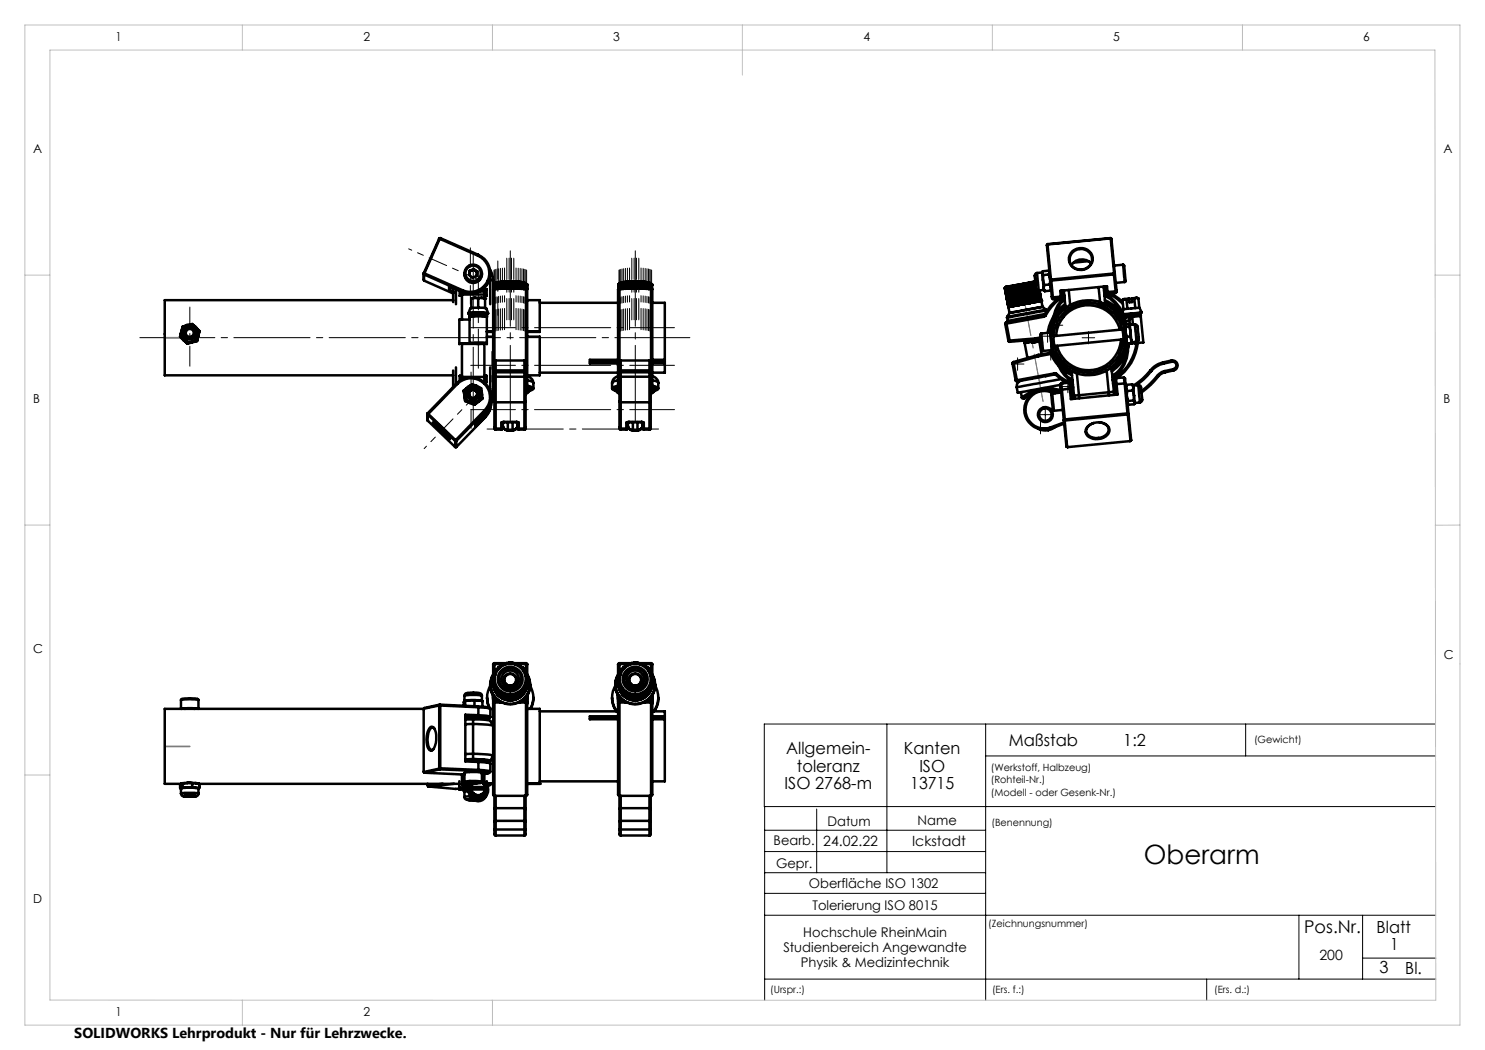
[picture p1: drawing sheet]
<svg xmlns="http://www.w3.org/2000/svg" width="297mm" height="210mm" viewBox="0 0 297 210" stroke-linecap="round" stroke-linejoin="round" font-family="sans-serif">
<defs><g id="words">
<text font-size="5.3" x="228.8" y="172.8">Oberarm</text>
<text font-size="3.5" x="260.8" y="186.7">Pos.Nr.</text>
<g font-size="3.3">
<text x="201.7" y="149.2">Maßstab</text>
<text x="224.7" y="149.2">1:2</text>
<text x="157.2" y="150.9">Allgemein-</text>
<text x="159.4" y="154.4">toleranz</text>
<text x="180.8" y="150.9">Kanten</text>
<text x="183.9" y="154.4">ISO</text>
<text x="156.9" y="157.9">ISO 2768-m</text>
<text x="182" y="157.9">13715</text>
<text x="275.3" y="186.6">Blatt</text>
<text x="278.1" y="190">1</text>
<text x="275.9" y="194.6">3</text>
<text x="281.1" y="194.9">Bl.</text>
</g>
<text font-size="2.9" x="14.9" y="207.6">SOLIDWORKS Lehrprodukt - Nur für Lehrzwecke.</text>
<g font-size="2.8">
<text x="164.7" y="169.2">24.02.22</text>
<text x="182.4" y="169.2">Ickstadt</text>
<text x="263.9" y="192">200</text>
</g>
<g font-size="2.7">
<text x="165.5" y="165.2">Datum</text>
<text x="183.5" y="165.1">Name</text>
<text x="154.7" y="169">Bearb.</text>
<text x="155.2" y="173.6">Gepr.</text>
<text x="161.8" y="177.5">Oberfläche ISO 1302</text>
<text x="162.5" y="182">Tolerierung ISO 8015</text>
<text x="156.7" y="190.4">Studienbereich Angewandte</text>
<text x="160.7" y="187.4">Hochschule RheinMain</text>
<text x="160.2" y="193.4">Physik &amp; Medizintechnik</text>
</g>
<g font-size="2.5">
<text x="23.1" y="8.2">1</text>
<text x="72.7" y="8.2">2</text>
<text x="122.7" y="8.2">3</text>
<text x="172.7" y="8.2">4</text>
<text x="222.7" y="8.2">5</text>
<text x="272.7" y="8.2">6</text>
<text x="6.7" y="30.7">A</text>
<text x="288.7" y="30.7">A</text>
<text x="6.7" y="80.7">B</text>
<text x="288.7" y="80.7">B</text>
<text x="6.7" y="130.7">C</text>
<text x="288.8" y="131.7">C</text>
<text x="6.7" y="180.7">D</text>
<text x="23.1" y="203.2">1</text>
<text x="72.7" y="203.2">2</text>
</g>
<g font-size="2">
<text x="250.8" y="148.6">(Gewicht)</text>
<text x="198.2" y="154.1">(Werkstoff, Halbzeug)</text>
<text x="198.2" y="156.6">(Rohteil-Nr.)</text>
<text x="198.2" y="159.1">(Modell - oder Gesenk-Nr.)</text>
<text x="198.3" y="165.3">(Benennung)</text>
<text x="197.7" y="185.4">(Zeichnungsnummer)</text>
<text x="154.1" y="198.7">(Urspr.:)</text>
<text x="198.4" y="198.7">(Ers. f.:)</text>
<text x="242.8" y="198.6">(Ers. d.:)</text>
</g>
</g></defs>
<g fill="none" stroke="#000" stroke-width=".2">
<path d="M202 59.3h2.5M203.3 58.1v2.5M202.3 72.8h2.5M203.5 71.6v2.5M208.2 67.2h2.5M208.9 70.8h2.5M209.5 66v2.5M210 65h2.5M210.1 69.5v2.5M211.3 63.8v2.5M212.3 77.3h2.5M213.6 76.1v2.5"/>
<path d="M216.4 67.5h2.5M217.7 66.3v2.5M206.9 85.5h2.5M207.8 82.9h2.5M208.1 84.3v2.5M209.1 81.7v2.5M177.4 144.8v29.7M197.1 144.8v55.3M197.1 151.2h90M249.1 144.8v6.4M287.1 144.8h-134.2v16.5h134.2M152.9 178.7h44.2"/>
<path d="M152.9 174.5h44.2M152.9 170.3h44.2M152.9 166h44.2M152.9 161.3v38.8M163.3 161.8v12.7M152.9 195.8h134.3M152.9 183h134.2M241.3 195.8v4.3M259.8 183v12.8M272.5 183v12.8M272.5 191.6h14.7"/>
</g>
<g fill="none" stroke="#c0c0c0" stroke-width=".2">
<path d="M5 5h287v200h-287zM10 10h277l.2 190.1-277.2-.1zM48.5 5v5M98.5 5v5M148.5 5v10M198.5 5v5M248.5 5v5M5 55h5M287 55h5M5 105h5M292 105h-4.9M5 155h5"/>
<path d="M48.5 200v5M98.5 200v5"/>
</g>
<path d="M28 67.5h110" fill="none" stroke="#000" stroke-width=".2" stroke-dasharray="15.2 1.3 1.3 1.3" stroke-dashoffset=".2"/>
<path d="M102.1 50.2v34M127.1 50.2v34" fill="none" stroke="#000" stroke-width=".2" stroke-dasharray="15.2 1.3 1.3 1.3" stroke-dashoffset=".1"/>
<g fill="none" stroke="#000" stroke-width=".2" stroke-dasharray="15.2 1.3 1.3 1.3" stroke-dashoffset="11">
<path d="M98.8 66.4v-12.4M98.9 66.3v-12.4M99.1 66.2v-12.3M99.4 66.1v-12.3M99.7 66.1v-12.4M100.1 66v-12.3M100.5 66v-12.4M100.9 65.9v-12.3M101.4 64v-12.4M101.8 64v-12.4M102.3 64v-12.4M102.8 64v-12.4"/>
<path d="M103.2 65.9v-12.3M103.6 66v-12.4M104 66v-12.3M104.4 66.1v-12.4M104.7 66.1v-12.3M105 66.2v-12.3M105.2 66.3v-12.4M105.3 66.4v-12.4M123.8 66.4v-12.4M123.9 66.3v-12.4M124.1 66.2v-12.3M124.4 66.1v-12.3"/>
<path d="M124.7 66.1v-12.4M125.1 66v-12.3M125.5 66v-12.4M125.9 65.9v-12.3M126.4 64v-12.4M126.8 64v-12.4M127.3 64v-12.4M127.8 64v-12.4M128.2 65.9v-12.3M128.6 66v-12.4M129 66v-12.3M129.4 66.1v-12.4"/>
<path d="M129.7 66.1v-12.3M130 66.2v-12.3M130.2 66.3v-12.4M130.3 66.4v-12.4"/>
</g>
<path d="M134.9 73.1h-40.8M134.9 65.5h-40.8M134.9 81.9h-40.8" fill="none" stroke="#000" stroke-width=".2" stroke-dasharray="15.2 1.3 1.3 1.3" stroke-dashoffset="6.3"/>
<path d="M38 61.4v11.8" fill="none" stroke="#000" stroke-width=".2" stroke-dasharray="15.2 1.3 1.3 1.3" stroke-dashoffset="11.2"/>
<path d="M94.6 49.7v35.7" fill="none" stroke="#000" stroke-width=".2" stroke-dasharray="15.2 1.3 1.3 1.3" stroke-dashoffset="-.7"/>
<path d="M99.6 52.2v10.9M98.4 81.2v-10.9" fill="none" stroke="#000" stroke-width=".2" stroke-dasharray="15.2 1.3 1.3 1.3" stroke-dashoffset="11.7"/>
<path d="M95.7 55.9l-9.3-4.1M95.5 78.8l-7.1 7.2" fill="none" stroke="#000" stroke-width=".2" stroke-dasharray="15.2 1.3 1.3 1.3" stroke-dashoffset="12.1"/>
<path d="M94.1 60.8v-11.2M94.2 74.4v11.3" fill="none" stroke="#000" stroke-width=".2" stroke-dasharray="15.2 1.3 1.3 1.3" stroke-dashoffset="11.5"/>
<path d="M81.7 49.8l4.7 2M84.8 89.7l3.6-3.7" fill="none" stroke="#000" stroke-width=".2" stroke-dasharray="15.2 1.3 1.3 1.3" stroke-dashoffset="14.6"/>
<path d="M95.7 54.2v19.4" fill="none" stroke="#000" stroke-width=".2" stroke-dasharray="15.2 1.3 1.3 1.3" stroke-dashoffset="7.4"/>
<path d="M97.1 85.8h35" fill="none" stroke="#000" stroke-width=".2" stroke-dasharray="15.2 1.3 1.3 1.3" stroke-dashoffset="-.4"/>
<path d="M32.9 67.5h5.1M32.9 149.3h5.1" fill="none" stroke="#808080" stroke-width=".35"/>
<path d="M204.4 57.7l4.2 22.6" fill="none" stroke="#808080" stroke-width=".2" stroke-dasharray="15.2 1.3 1.3 1.3" stroke-dashoffset="5.6"/>
<g fill="none" stroke="#000" stroke-width=".5">
<path d="M84.7 54.7l.1 .2M84.7 54.7l.1 1.4M84.8 54.6l-.1 .1M84.8 54.6l.1 .1M84.8 54.9l7.6 3.4M84.8 56.1l5.8 2.6M84.8 54.9v1.2M84.9 54.7l7.6 3.4M84.9 54.7l-.1 .2M87.8 47.8l-3 6.8M87.9 47.8l-3 6.9M87.9 47.8l7.7 3.3"/>
<path d="M87.9 47.8h-.1M88.1 47.6l-.2 .2M88.1 47.6l7.6 3.4M88.1 47.6l-.3 .2M89.8 58.2v-1l2.6 1.2M89.8 58.2l.8 .3M89.9 58l-.1 .2M89.9 58l.7 .3M90.1 57.4l-.2 .6M90.6 57.6v2.8M91.2 57.9v2.9M91.9 58.2v1"/>
<path d="M91.9 59.2h.5M92.1 58.6h.3M92.1 58.3v.7l-.2 .2M92.4 58.9v5M92.4 58.4v.5M92.4 58.9h4.5M92.4 58.3v.1M92.5 58.1l-.1 .2M92.9 54.7a1.75 1.75 0 0 1 1.7-1.8 1.75 1.75 0 0 1 1.8 1.8M92.9 54.7a1.75 1.75 0 0 0 1.7 1.9 1.75 1.75 0 0 0 1.8-1.9M92.9 54.7a1.75 1.75 0 0 0 1.7 1.7 1.75 1.75 0 0 0 1.8-1.7M93.9 54.6v.5"/>
<path d="M93.9 54.6l-.1 .4M93.9 54.1l-.1 .9M93.9 54.1v.1M93.9 54.2v.4M94.3 59.8v1.8M94.3 54.1l.4-.1 .4 .1M94.3 54.1l-.3 .2-.1 .3M94.3 54.1l-.4 .1M94.5 55.5h.1M94.8 53.8l.6 .5-.1 .9-.8 .3-.7-.5M94.8 53.8l-.9 .3M94.8 53.9l.3 .2"/>
<path d="M94.8 53.8v.1M94.8 53.9l-.5 .2M95 59.6l-.7 .2M95 59.6l.6 .1M95 59.6h1.3M95.1 54.1l.3 .6M95.1 54.1l.3 .3M95.4 55l-.2 .2M95.6 51.1a3.8 3.8 0 0 1 1.9 5M95.6 59.7v1.8M95.7 51a4 4 0 0 1 2 5.2M95.7 51l-.1 .1"/>
<path d="M95.9 58.3h1v.6M96.3 59.6l-.7 .1M96.3 59.6l.7 .2M96.3 59.6l.7 .1M96.6 57.9h.7M96.9 58.9v.7M96.9 58.6h.2M96.9 59.2h.4M97 59.7h.1M97 59.7v1.9M97.1 58v1l.2 .2M97.3 57.9v1.3"/>
<path d="M97.3 57.9l-.9 .1M97.5 56.1a3.8 3.8 0 0 1-5 2M97.5 56.1l.2 .1M97.7 56.2a4 4 0 0 1-5.3 2.1M97.7 56.4a4.1 4.1 0 0 1-5.3 2M97.7 56.2v.2M98 53.9l.4 .8 .2 1.3M98 55.4v.6M98 56v4.8M98 56h.6M98.1 54.6l-.4 1.8M98.6 56v20.1a11.9 11.9 0 0 1-.2 4.3l-.8 1.3"/>
<path d="M98.7 57v.1M98.7 57h.1M98.7 56.9v.1M98.7 57v.7M98.7 56.9h.1M98.7 56.9v.8M98.8 56.9l.1-.2-.2 .2M98.8 56.9h.1M98.8 56.9v.8M98.8 56.8l-.1 .2M98.8 56.8l-.1 .1M98.8 56.9v.7"/>
<path d="M98.9 57.6l-.3 .3M98.9 57.6v14.7M98.9 57.6h6.3M98.9 56.9v.7M99 56.8h.1M99 56.8v.8M99 56.7l-.1 .2M99.1 56.8h.1M99.1 56.8v.8M99.1 56.6l-.1 .2M99.1 56.6l-.3 .3M99.1 56.6h.1"/>
<path d="M99.2 56.7h.1M99.2 56.7l.1-.2-.2 .3M99.2 56.7v.9M99.2 56.6v.2M99.2 56.6h.1M99.2 56.6a12.5 12.5 0 0 1 5.6 0M99.3 56.6l-.2 .2M99.3 56.7h.1M99.3 56.7v.9M99.5 56.6h.1M99.5 56.6l.1-.1-.3 .2M99.5 56.6v1"/>
<path d="M99.5 56.5v.1M99.5 56.5l-.2 .2M99.6 56.6h.1M99.6 56.6v1M99.7 56.6v1M99.8 56.6l-.1-.1v.1M99.8 56.6h.1M99.8 56.6v1M99.8 56.6v-.2l-.2 .2M99.9 56.6h-.1M99.9 56.6h.1M99.9 56.6v1"/>
<path d="M100 56.6v1M100.2 56.5l-.1-.1-.1 .2M100.2 56.5h.1M100.2 56.5v-.1h-.1l-.2 .2M100.2 56.5v1.1M100.3 56.5h.1M100.3 56.5v1.1M100.6 56.5l-.1-.1-.1 .1M100.6 56.5h.1M100.6 56.5v1.1M100.6 56.5v-.2h-.2l-.1 .2M100.7 56.5h.1"/>
<path d="M100.7 56.5v1.1M100.8 56.5v1.1M101 56.5h.1M101 56.4l-.1-.1-.1 .2M101 56.4v1.2M101 56.5h.2M101 56.5v-.2h-.1l-.2 .2M101 56.5v1.1M101.2 56.5h.1M101.2 56.5l.1-.2h.2v.2M101.2 56.5v1.1M101.2 56.5l.2-.2 .1 .2"/>
<path d="M101.5 56.5h.1M101.5 56.5v1.1M101.6 56.5h.1M101.6 56.5v1.1M101.7 56.5v-.2l.2 .2M101.7 56.5v1.1M101.9 56.5v1.1M102 56.4h.1M102 56.4l-.1 .1M102 56.4l-.1-.1h-.2l-.1 .2M102 56.4v1.2M102.1 56.4l.1 .1"/>
<path d="M102.1 56.4l.1-.1h.2v.2M102.1 56.4v1.2M102.2 56.5v-.2l.2 .2M102.2 56.5v1.1M102.4 56.5h.1M102.4 56.5v1.1M102.4 56.5h.2M102.6 56.5h.1M102.6 56.5a.17 .17 0 0 1 .1-.2 .17 .17 0 0 1 .2 .2M102.6 56.5v1.1M102.6 56.5l.1-.2 .1 .2M102.8 56.5h.1"/>
<path d="M102.8 56.5v1.1M102.9 56.5h.1M102.9 56.5v1.1M103 56.5v-.2h.3l.1 .2M103 56.5h.1M103 56.5v1.1M103.1 56.4v.1M103.1 56.4l.1-.1 .1 .2M103.1 56.5v1.1M103.3 56.5h.1M103.3 56.5v1.1M103.4 56.5h.1"/>
<path d="M103.4 56.5v1.1M103.5 56.5v-.2h.1l.2 .2M103.5 56.5h.1M103.5 56.5v1.1M103.5 56.5l.1-.1 .1 .1M103.7 56.5h.1M103.7 56.5v1.1M103.8 56.5h.1M103.8 56.5v1.1M103.9 56.6v-.2l.2 .2M103.9 56.5v-.1h.1l.1 .2M103.9 56.5h.1"/>
<path d="M103.9 56.5v1.1M104.1 56.6h.1M104.1 56.6v1M104.2 56.6v-.2l.3 .2M104.2 56.6h.1M104.2 56.6v1M104.3 56.6l.1-.1v.1M104.3 56.6v1M104.4 56.6h.1M104.4 56.6v1M104.5 56.6h.1M104.5 56.6v1"/>
<path d="M104.6 56.5v.1M104.6 56.5l.2 .2M104.6 56.5l.1 .2M104.6 56.6v1M104.7 56.7h.1M104.7 56.7v.9M104.8 56.7h.1M104.9 56.7l-.1-.1 .2 .2M104.9 56.7l-.1-.2 .2 .3M104.9 56.7v.9M105 56.8h.1M105 56.8v.8"/>
<path d="M105 56.6l.1 .2M105.1 56.7l.1 .2M105.1 56.6l.2 .2M105.1 56.8l-.1-.2 .2 .3M105.1 56.8v.8M105.2 56.9h.1M105.2 56.9v.7M105.2 57.6l.2 .2v19.5l-.2 .2M105.2 57.6v19.9M105.2 56.8l.1 .1M105.2 56.9l.1 .8M105.3 56.8l.1 .2"/>
<path d="M105.3 56.8v.1M105.3 56.9h.1M105.3 56.9v.8M105.4 57h.1M105.3 56.9l.1 .1M105.4 57v.7M123.7 57v.1M123.7 56.9v.1M123.7 57h.1M123.7 57v.7M123.8 56.9h-.1M123.8 56.9l-.1 .1"/>
<path d="M123.8 56.8l-.1 .2M123.8 56.9v.8M123.8 56.8h.1M123.8 56.8v.1M123.8 56.9h.1M123.9 56.9h-.1M123.9 56.9h.1M123.9 56.8l-.1 .1M123.9 56.9v.7M123.9 56.7l-.1 .1M123.9 57.6l-.3 .3v19.3l.3 .3M123.9 57.6v14.7"/>
<path d="M123.9 57.6h6.3M123.9 56.7l-.1 .2M124 56.8h.1M124 56.8v.8M124 56.7l-.1 .2M124 56.6h.1M124.1 56.6l-.1 .2M124.1 56.6l-.2 .3M124.1 56.8v.8M124.1 56.6h.1M124.2 56.7h.1M124.2 56.6a12.7 12.7 0 0 1 5.7 0"/>
<path d="M124.2 56.7l.1-.2-.3 .3M124.2 56.7v.9M124.2 56.6v.2M124.2 56.6h.1M124.2 56.6l-.1 .2M124.3 56.7h.1M124.3 56.7v.9M124.4 56.7v.9M124.5 56.6h.1M124.5 56.6v-.1l-.2 .2M124.5 56.6v1M124.5 56.5v.1"/>
<path d="M124.5 56.5l-.1 .2M124.6 56.6h.1M124.6 56.6v1M124.8 56.6l-.1-.1-.1 .1M124.8 56.6h.1M124.8 56.6v1M124.8 56.6v-.2l-.2 .2M124.9 56.6h-.1M124.9 56.6h.1M124.9 56.6v1M125 56.6v1M125.2 56.5l-.1-.1-.1 .2"/>
<path d="M125.2 56.5h.1M125.2 56.5v-.1h-.1l-.2 .2M125.2 56.5v1.1M125.3 56.5h.1M125.3 56.5v1.1M125.4 56.5v1.1M125.6 56.5l-.2-.1v.1M125.6 56.5h.1M125.6 56.5v1.1M125.6 56.5v-.2h-.2l-.1 .2M125.7 56.5h.1M125.7 56.5v1.1"/>
<path d="M125.8 56.5v1.1M126 56.5h.1M126 56.4l-.1-.1-.1 .2M126 56.4v1.2M126 56.5h.2M126 56.5v-.2h-.1l-.2 .2M126 56.5v1.1M126.2 56.5h.1M126.2 56.5l.1-.2h.2v.2M126.2 56.5v1.1M126.2 56.5l.1-.2 .2 .2M126.5 56.5h.1"/>
<path d="M126.5 56.5v1.1M126.6 56.5h.1M126.6 56.5v1.1M126.7 56.5l.1-.2 .1 .2M126.7 56.5v1.1M127 56.4h.1M127 56.4l-.1 .1M127 56.4l-.1-.1h-.2l-.1 .2M127 56.4v1.2M127.1 56.4v.1M127.1 56.4l.1-.1h.2l.1 .2M127.1 56.4v1.2"/>
<path d="M127.1 56.5l.1-.2 .2 .2M127.1 56.5v1.1M127.4 56.5h.1M127.4 56.5v1.1M127.5 56.5h.1M127.5 56.5v1.1M127.6 56.5h.1M127.6 56.5v-.2l.3 .2M127.6 56.5v1.1M127.6 56.5l.1-.2 .1 .2M127.8 56.5h.1M127.8 56.5v1.1"/>
<path d="M127.9 56.5h.1M127.9 56.5v1.1M128 56.5l.1-.2h.2v.2M128 56.5h.1M128 56.5v1.1M128.1 56.4v.1M128.1 56.4l.1-.1 .1 .2M128.1 56.5v1.1M128.3 56.5h.1M128.3 56.5v1.1M128.3 56.5h.2M128.5 56.5l.1-.1 .1 .1"/>
<path d="M128.5 56.5v-.2h.2l.1 .2M128.5 56.5h.1M128.5 56.5v1.1M128.7 56.5h.1M128.7 56.5v1.1M128.8 56.5h.1M128.8 56.5v1.1M128.9 56.5l.1-.1 .2 .2M128.9 56.5v1.1M128.9 56.6v-.2l.2 .2M129.1 56.6h.1M129.1 56.6v1"/>
<path d="M129.2 56.6h.1M129.2 56.6v1M129.3 56.6l.1-.1v.1M129.3 56.6l-.1-.2 .3 .2M129.3 56.6h.1M129.3 56.6v1M129.4 56.6h.1M129.4 56.6v1M129.5 56.6h.1M129.5 56.6v1M129.6 56.5v.1M129.6 56.5l.2 .2"/>
<path d="M129.6 56.5l.1 .2M129.6 56.6v1M129.7 56.7h.1M129.7 56.7v.9M129.8 56.7h.1M129.8 56.7v.9M129.9 56.7l-.1-.1 .2 .2M129.9 56.7l-.1-.2 .2 .3M129.9 56.7v.9M130 56.8h.1M130 56.8v.8M130 56.6l.1 .2"/>
<path d="M130.1 56.7l.1 .2M130.1 56.6l.1 .2M130.1 56.8l-.1-.2 .2 .3M130.1 56.8v.8M130.2 56.9h.1M130.2 56.9v.7M130.2 57.6l.3 .2v19.4l-.3 .3M130.2 57.6v19.9M130.2 56.8l.1 .1M130.2 56.8l.2 .2M130.2 56.8l.2 .1M130.2 56.9v.8"/>
<path d="M130.3 56.9h.1M130.3 56.9v.8M130.4 56.9v.1M130.4 57h.1M130.4 56.9v.8M130.4 57v.7M201 57.7l.1-.3-.1 .3M201 57.7h.1M201 57.7l.7 3.7M201 57.5v.2M201 57.7l.8 3.7M201.1 57.4h.1"/>
<path d="M201.1 57.4l-.1 .3M201.1 57.4l-.1 .2M201.1 57.6v.1M201.1 57.6l.7 3.7M201.2 57.6h.1M201.2 57.6v-.2l-.1 .3M201.2 57.6l.7 3.8M201.2 57.4h-.1M201.2 57.4v.2M201.2 57.5l-.1 .1M201.3 57.6l.6 3.7M201.3 57.6l.1-.2-.1 .2"/>
<path d="M201.3 57.6h.1M201.3 57.6l.1-.2-.2 .2M201.3 57.6l.7 3.7M201.4 57.6h.1M201.4 57.6l.7 3.7M201.6 57.6l-.1-.2-.1 .2M201.6 57.6h.1M201.6 57.6v-.3l-.2 .3M201.6 57.6l.7 3.7M201.6 57.6l.8 3.7M201.7 57.5l.1-.2 .1 .2M201.7 57.5l-.1 .1"/>
<path d="M201.7 57.5l.7 3.7M201.9 57.5l-.1-.2-.2 .3M201.9 57.5h.1M201.9 57.5l.6 3.7M202 57.5h-.1M202 57.5h.1M202 57.5l.6 3.7M202 57.5l.7 3.7M202.2 57.5l-.1-.2-.1 .2M202.2 57.5h.1M202.2 57.5l.7 3.7M202.2 57.5l-.1-.3-.1 .3"/>
<path d="M202.3 57.4l-.1 .1M202.3 57.4h.1M202.3 57.4l.7 3.8M202.4 57.4l.7 3.7M202.6 57.4l-.1-.3-.2 .3M202.6 57.4l-.1-.2-.1 .2M202.6 57.4l.7 3.7M202.6 57.4h.1M202.7 57.4h-.1M202.7 57.4h.1M202.7 57.4l.7 3.7M202.7 57.4l.7 3.6"/>
<path d="M203 57.3l-.2-.2-.1 .3M203 57.3h.1M203 57.3l.7 3.7M203 57.3l-.1-.2-.2 .3M203 57.3l.7 3.8M203.1 57.3h-.1M203.1 57.3h.1M203.1 57.3l.7 3.7M203.2 57.3l.6 3.7M203.4 57.2l-.2-.1v.2M203.4 57.2l.7 3.7M203.4 57.2h.2"/>
<path d="M203.4 57.2l-.1-.2-.2 .3M203.4 57.2h.1M203.4 57.2l.7 3.8M203.6 57.2l.6 3.8M203.6 57.2h.1M203.6 57.2l.7 3.7M203.8 57.1h.1M203.8 57.1l-.1-.1-.1 .2M203.8 57.1l.7 3.7M203.9 57.1l-.2-.2-.1 .3M203.9 57.1l.7 3.8M204 57.1h-.1"/>
<path d="M204 57.1h.1M204 57.1l.7 3.7M204 57.1l.8 3.7M204.3 57.1h.1M204.3 57.1l-.2-.2-.1 .2M204.3 57.1l.7 3.6M204.3 57.1v-.2h-.2l-.1 .2M204.3 57.1l.7 3.7M204.5 57l-.2 .1M204.5 57h.1M204.5 57l.6 3.8M204.5 57l.7 3.7"/>
<path d="M204.8 57h.1M204.8 57l-.3-.2v.2M204.8 57l.6 3.7M204.8 57l-.2-.2-.1 .2M204.8 57l.7 3.7M204.9 56.9l-.1 .1M204.9 56.9h.1M204.9 56.9l.7 3.8M205.2 56.9h.1M205.2 56.9l-.1-.2-.1 .2M205.2 56.9l.7 3.7M205.2 56.9l-.2-.2-.1 .2"/>
<path d="M205.2 56.9l.8 3.7M205.4 56.9h-.2M205.4 56.9l.7 3.7M205.4 56.9h.1M205.6 56.8h.1M205.6 56.8l-.1-.2-.1 .3M205.6 56.8l.7 3.7M205.7 56.8h.1M205.7 56.8l-.3-.2v.3M205.7 56.8l.7 3.7M205.8 56.8l.7 3.7M205.8 56.8h.1"/>
<path d="M206 56.8l-.2-.2v.2M206 56.8l.7 3.6M206.1 56.7h.1M206.1 56.7l-.3-.2v.3M206.1 56.7l-.1 .1M206.1 56.7l.7 3.8M206.2 56.7l.7 3.8M206.2 56.7h.1M206.4 56.7l-.2-.2v.2M206.4 56.7l.7 3.7M206.4 56.6h.2M206.4 56.6l-.2-.1v.2"/>
<path d="M206.4 56.6v.1M206.4 56.6l.8 3.8M206.6 56.6l.6 3.8M206.6 56.6h.1M206.7 56.6l-.2-.1 .1 .1M206.7 56.6h.1M206.7 56.6l.7 3.7M206.8 56.6l-.3-.2 .1 .2M206.8 56.6l.7 3.8M206.9 56.6l-.1-.2 .2 .2M206.9 56.6h-.1M206.9 56.6h.1"/>
<path d="M206.9 56.6l.6 3.7M207 56.6l.2 .9M207 56.3l-5.8 1.1M207 56.5l-.2-.1 .1 .2M207 56.5v.1M207 56.3l.1 .2M207 56.5l.1 .3M207.2 57.8l.5 2.4M207.3 57.9l.5 2.4M207.4 54.6l-.3 .1a.9 .9 0 0 0-.1 1.1l.2 1.4a.69 .69 0 0 0 .6 .9M207.4 54.6l.4 3.5M207.5 58.1l.4 2.1"/>
<path d="M207.6 58.1l.4 2.1M207.7 58.1l.4 2.1M207.8 58.1l.4 2.1M207.8 58.1l.4 2M207.9 58.1l.6 3.2M208.4 54.5l.1 .1M208.4 54.5l-1 .1M208.5 54.6l.1 1.4M208.5 54.6l.1-.4 1.1-.1 .2 .4-.1 .4M208.5 54.6l.1 .4M208.5 54.4l-.1 .1M208.6 56l.2 1"/>
<path d="M208.6 56l.1 1.6M208.6 55v1M208.7 57.6l.1 .4M208.7 57.6l.3 .6M208.8 58l-1 .1M208.8 58l.2 .2M208.8 57l-.1 .6M209.4 49l1 10.3M209.4 49h.1M209.5 49l.7 6.8M209.5 48.8l-.1 .2M209.5 48.8l.1 .1"/>
<path d="M209.6 48.9l-.1 .1M209.8 54.9l.2 1v1M209.8 54.9l-1.2 .1M209.8 54.2l.1 .2M210 56.9l.2 .6-.1 .6M210 56.9l-1.2 .1M210.1 58.1l-1.1 .1M210.2 55.8l.1 .1M210.2 55.8l-.2 .1 .3 .2M210.2 57.8l-.1 .3M210.3 56.1l.3 3.4M210.3 55.9v.2"/>
<path d="M210.4 59.3v.3l.2 .2M210.4 59.3l.2 .2M210.6 59.5v.3M211.6 59.7a9.6 9.6 0 0 0-2.7 3.3M212.1 59.7a9.2 9.2 0 0 0-3 3.4M212.2 59.3v.4M212.2 59.3l-1.6 .2M212.2 59.7l-1.6 .1M212.3 58.2v.9M212.3 59.1l.1 .3-.2 .3M212.3 59.1l-.1 .2M212.4 58.1v.3l.4-.1"/>
<path d="M212.8 58.1l.3 3.5M212.8 58.9l-.4 .3M212.9 59.2l-.6 .3M212.9 59.6a4.5 4.5 0 0 0-2.2 3.5l-.3 2.9M212.9 59.9a6.5 6.5 0 0 0-2.2 5M213.7 58l.3 3M214.5 50.2a2.31 2.31 0 0 1 3-.2 2.31 2.31 0 0 1 .7 3 2.4 2.4 0 0 1-2.8 .9 2.4 2.4 0 0 1-1.6-2.4zM214.6 50.4a2.16 2.16 0 0 1 2.9-.2 2.16 2.16 0 0 1 .4 2.9 2.22 2.22 0 0 1-2.7 .7 2.22 2.22 0 0 1-1.2-2.5zM217.7 52.2l-3 .3M218.2 52.7a2.4 2.4 0 0 0-3.9 .3M219.7 57.4l.3 3M220.7 57.3l.4 3.5"/>
<path d="M220.8 58.2l.5 .1M220.8 58.4l.6 .3M220.9 58.9a7.6 7.6 0 0 1 4.3 5.5M220.9 59.2a7.5 7.5 0 0 1 4 5.3M221.1 57.3l.1 .2-.5 .1M221.2 57.3l.1 .9M221.3 58.2v.4l.2 .2M221.3 58.2l.2 .2M221.5 58.4v.4M221.5 58.4l-.1-1.2-9.3 1 .1 1.1M221.7 58.7a8.6 8.6 0 0 1 2.9 2.1M222 47.7l-12.4 1.2"/>
<path d="M222 47.7l.1 .1M222.1 47.6l-.1 .1M222.1 47.6l.2 .2M222.1 47.6l-12.6 1.2M222.1 58.7l1.8 1.1 .6 .6M222.1 47.8l.7 6.8M222.3 47.8l.7 6.9M222.3 47.8h-.2M222.7 54.7l.1 .2M222.7 54.7l-12.4 1.2M222.8 54.9l-12.5 1.2M222.8 54.9l.3 3.4"/>
<path d="M222.8 54.6l-.1 .1M222.8 54.6l.2 .1M223 54.7l-.2 .2M223 54.7l.3 3.4M223.1 58.3l.1 .3M223.1 58.3l-1.6 .1M223.2 58.6l-1.7 .2M223.3 58.1v.3l-.1 .2M223.3 58.1l-.2 .2M224.5 60l.2 1.8M224.6 52.9l.2 .2 .3 3.1-.2 .2M224.6 52.9l.3 3.5"/>
<path d="M224.6 52.9l-1.8 .2M224.9 59.8l.4 .1M224.9 59.8l-.4 .2M224.9 56.4l-1.7 .2M225.3 59.9l.2 1.9M225.8 59.8l-.5 .1M225.8 59.8h-.9M226.3 59.7l.6 .1M226.3 59.7h.1M226.3 59.7l.1 .7-.5 .1-.1-.7M226.9 59.8l.1 1.8M227.3 59.6l-1 .1"/>
<path d="M227.3 59.6l-.4 .2M227.3 59.6l.4 .1M227.7 59.7l.2 1.9M36 67.3l1.5 1.4M36 67.3l.7 .7M36.2 66.7l-.2 .6M36.2 66.6l.1 .8 .4 .6M36.7 66.6a1.22 1.22 0 0 1 1.2-1.2 1.22 1.22 0 0 1 1.3 1.2M36.7 68a1.66 1.66 0 0 0 1.7 .4M36.7 68l.8 .7M37 66.6h.1M37 65.2l-.5 .1-.2 .8"/>
<path d="M37.5 68.7h.1M38 64.9l.5-.1 .3 .4M38.4 68.4l-.9 .3M38.9 66.6h.1M39.4 68.2l-1.9 .5M39.4 68.1l-1 .3M39.4 68.1v.1M39.4 65.7l.5 .5M39.7 67.2a1.81 1.81 0 0 1-1.3 1.2M39.7 67.2l-.3 .9M39.7 66.6v.6M39.9 66.2l-.5 2"/>
<path d="M39.9 66.2l-.2 1M90.6 60h-57.7v15.1h57.7M90.6 74.1v3.3M91.2 73.5v3.3M91.3 76.7l.2 .1M91.3 76.7l-5.8 6M91.5 76.8l-5.8 6M91.9 75.2h.5M91.9 75.2v1M91.9 75.2l.2 .1v.8M92.4 68.8l2-.1 1.1 .1 1.4-.1v.1M92.4 68.8v6.6"/>
<path d="M92.4 75.4v.5M92.4 68.8h4.5M92.4 75.4h4.5M92.7 78.1l.3 2.1M92.7 78.1l.2 1M92.9 79.1a1.86 1.86 0 0 0 1 1.4M92.9 78.7v.4M92.9 79.1l.1 1M93.3 77.7l-.6 .4M93.4 78.7a1.22 1.22 0 0 1 1.2-1.2 1.22 1.22 0 0 1 1.2 1.2M93.7 62.7l.2 .1M93.7 62.7l1.3-.2 2.6 .2-.2 .1"/>
<path d="M93.7 62.7l.4-1 1.6-.2 1.5 .2 .4 1M93.9 79.1a.81 .81 0 0 1 .7-1.1 .81 .81 0 0 1 .8 1.1M93.9 68.6l.9-.1 2.6 .1M93.9 63.4l1.3-.2 2.2 .2-1.3-.2zM93.9 63l.9-.2 2.1 .1 .5 .1v.4M93.9 63.9h-2v5M94.8 77l-.4-.1-.4 .2M95.7 77.4l.5 .2 .1 .9M96.4 78.7a1.82 1.82 0 0 1-.7 1.5M96.4 78.8l.1 .8M96.5 79.6v.2l-1.6 1.2M96.5 79.6l-.8 .6"/>
<path d="M96.7 76.4h.6M96.8 76.4h.5M96.8 76.7a3.8 3.8 0 0 0-5.3 .1M96.8 76.7a3.8 3.8 0 0 1 .1 5.3M96.9 68.8v6.6M96.9 75.4v1M96.9 75.2h.4M97 76.6a4 4 0 0 1 .1 5.6M97 76.6a4 4 0 0 0-5.7 .1M97 76.6l-.2 .1M97.3 75.2v1.2M97.3 75.2l-.2 .1v1.1"/>
<path d="M97.4 63l-.1-.4-.8-.1-2.6 .2v6h-2M97.4 63.4v5.5M97.4 67.3h1.2M97.4 66.3h1.2M97.4 66.4h1.2M98 73.5v4.8l.6 .1-.2 1.4-.3 .6M98.2 79.4v.2a3.9 3.9 0 0 1-1.1 2.8M98.6 77.2l.3 .3M98.6 77.7h.3M98.6 78.5l.3 .2M98.6 78.6l.3 .2M98.6 78h.3"/>
<path d="M98.6 77.3h.1M98.9 73.8l.2 .3M98.9 72.3v1.5M98.9 74.2l.2 .3M98.9 75.2l.2 .1M98.9 74.2v1M98.9 75.2v5M98.9 73.8v.4M99.1 72.1l-.2 .2M99.1 74.5v.8M99.1 75.3v5.2M99.1 72.1v2"/>
<path d="M99.1 72.1h5.8M99.1 74.1h5.8M99.1 74.5h5.8M99.1 75.3h5.8M99.1 74.1v.4M104.9 72.1l.2 .2v1.5M104.9 74.5v.8M104.9 75.3v5.2M104.9 72.1v2M104.9 74.1v.4M105.1 73.8l-.2 .3M105.1 74.2l-.2 .3"/>
<path d="M105.1 75.2l-.2 .1M105.1 74.2v1M105.1 75.2v5M105.1 78h.7l-.1 .2-.6 .5M105.1 77.7h.7l.2 .1M105.1 77.5h.1M105.1 73.8v.4M105.4 77.3l.5 .2 .1 .3M105.4 75.2l1 .7 .2 .7M105.4 77.1l.6 .2 .7 .4-.2 .3-.5 .2M105.4 67.3h2.5v7.8h-2.5M105.4 60h2.5v6.3"/>
<path d="M105.4 76.1l1 .2 .3 .3v1.1M105.4 66.3h2.5M106 77.8l-.2 .5-.7 .5M107.9 60.6h15.7M107.9 74.5h15.7M107.9 66.3l-2.5 .1M118 72.4h5.6M122.4 76.6v1.1M123 77.9l.1 .2 .8 .7M123.6 75.2l-.9 .6-.3 .8M123.6 77.1l-1.2 .6 .2 .3 .5 .2M123.6 72h-5.6v.7h5.6"/>
<path d="M123.6 76.1l-.9 .2-.3 .3M123.6 77.3l-.4 .2-.2 .4M123.9 73.8l.2 .3M123.9 72.3v1.5M123.9 74.2l.2 .3M123.9 75.2l.2 .1M123.9 74.2v1M123.9 75.2v5M123.9 78h-.5l-.1 .1 .6 .6M123.9 77.7h-.7l-.2 .2M123.9 73.8v.4M124.1 72.1l-.2 .2"/>
<path d="M124.1 74.5v.8M124.1 75.3v5.2M124.1 72.1v2M124.1 72.1h5.8M124.1 74.1h5.8M124.1 74.1v.4M124.1 74.5h5.8M124.1 75.3h5.8M129.9 72.1l.2 .2v1.5M129.9 74.5v.8M129.9 75.3v5.2M129.9 72.1v2"/>
<path d="M129.9 74.1v.4M130.1 77.7h.7l.3 .2-.3 .4-.7 .5M130.1 73.8l-.2 .3M130.1 74.2l-.2 .3M130.1 75.2l-.2 .1M130.1 74.2v1M130.1 75.2v5M130.1 78h.6v.2l-.6 .5M130.1 77.5h.1M130.1 73.8v.4M130.4 75.2l.8 .5 .4 .4 .1 .5M130.4 77.3l.5 .2 .2 .3"/>
<path d="M130.5 77.1l.6 .2 .6 .4-.2 .3-.5 .2M130.5 60.6h2.5v11.4M130.5 76.1l.9 .2 .3 .3M130.5 72h2.5M130.5 72.7h2.5M130.5 72.4h2.5M131.7 76.6v1.1M133 72.7v1.8h-2.5M133 72v.4M133 72.4v.3M201 64.8l.7 3.4M201.3 64.5v.2"/>
<path d="M201.3 64.5l-.3 .3M201.3 64.7l-.3 .1M201.3 64.7l.6 3.4M201.4 63.5l.1 .7M201.4 63.4v.1M201.5 64.2l.3 .2M201.7 61.4h.1M201.7 68.2l.2 .2M201.7 61.4l.2 1.2M201.7 61.3v.1M201.7 61.3h.1M201.8 61.3v.1"/>
<path d="M201.8 61.3h.1M201.9 61.4h-.1M201.9 61.4h.1M201.9 62.6h.1M201.9 62.6l-.5 .8M201.9 61.3v.1M201.9 68.1v.3M201.9 68.1l-.2 .1M201.9 61.3h.1M202 61.3h.1M202 61.3l-.1 .1M202.1 61.3h.1"/>
<path d="M202.3 61.3h-.2M202.3 61.2l-.2 .1M202.4 61.2v.1M202.4 61.2h.1M202.5 72.7l.6 3.4M202.5 61.2h.1M202.6 61.2l-.2 .1M202.6 61.2h-.2M202.7 72.4v.3M202.7 72.4l-.2 .3M202.7 61.2h-.1M202.7 61.2h.1"/>
<path d="M202.7 72.7h-.2M202.7 72.7l.7 3.4M202.9 61.2h-.3M202.9 61.2h.1M202.9 61.1l-.2 .1M203.1 61.1l-.1 .1M203.1 61.1h.1M203.1 76.1l.3 .2M203.2 61.1h-.1M203.3 61.1l-.3 .1M203.4 76.1v.2M203.4 76.1h-.3"/>
<path d="M203.4 61v.1M203.4 61h.1M203.7 61v.1M203.7 61h-.3M203.7 61.1h-.3M203.8 61h.1M204.1 64h.1M204.1 60.9h.1M204.1 60.9v.1M204.1 60.9l-.2 .1M204.1 61h-.3M204.3 76.1a1.24 1.24 0 0 0-1 1.4"/>
<path d="M204.3 60.9l-.1 .1M204.3 60.9h.1M204.4 79.5l.2 .2 .2-.1M204.5 60.8h.1M204.5 60.8l.1 .1M204.5 60.8l-.2 .1M204.6 60.9l-.4 .1M204.8 60.8h-.1M204.8 60.8h.1M204.8 79.6h.1M204.9 68.1l.2 .4M204.9 68.1h.1"/>
<path d="M204.9 68.6l.6 3M205 60.7h.1M205 60.7v.1M205 60.7l-.2 .1M205 60.8h-.3M205.2 60.7l-.1 .1M205.2 60.7h.1M205.4 60.7h.1M205.4 60.7h-.2M205.5 60.7l-.4 .1M205.6 60.6v.1M205.6 60.6h.1"/>
<path d="M205.8 68l-.8 .2M205.9 60.6h.1M205.9 60.6h-.3M206 60.6l-.4 .1M206.1 60.6h.1M206.3 60.5h.1M206.3 60.5h-.2M206.4 68.3l-1.4 .3M206.4 60.5l-.3 .1M206.4 68.3h.1M206.4 68.3v.3M206.4 68.6l1.5-.3 .4 2.6"/>
<path d="M206.5 60.5h.1M206.7 60.4h.1M206.7 60.4l.1 .1M206.7 60.4l-.2 .1M206.8 78.5h.1M206.8 60.5h-.3M206.8 67.9l-1.9 .5M207 78.4a4 4 0 0 0-1.8 5.2 4 4 0 0 0 5 2.1M207 67.7v.2M207 67.7l-5.1 .4M207 67.9h.1M207 67.9l-5.1 .5"/>
<path d="M207.1 60.4h.1M207.1 60.4h-.2M207.2 60.4l-.3 .1M207.2 60.3h.2M207.4 60.3h.1M207.4 60.3l.1 .1M207.5 60.4h-.3M207.5 60.3h.1M207.6 67.9l.2 .1M207.6 71l.1 .3M207.6 71h.1M207.6 71l-4.9 1.4"/>
<path d="M207.6 68.1l.2 .1M207.7 67.8l-.4 .2a4.5 4.5 0 0 0-2.3 .6M207.7 60.2h.1M207.7 60.2l.1 .1M207.7 60.2l-.2 .1M207.7 71.3l-5 1.4M207.7 68l-1.3 .3M207.8 60.3h-.3M207.8 68.2h.1M207.8 68l-.2 .1-1.2 .3M207.8 60.2v.1M207.8 68.2l-1.4 .3"/>
<path d="M207.8 60.2l-.4-2.2 .4 2.3M207.9 60.2h.1M207.9 60.2h-.1M208 60.2l-.2 .1M208 60.2h.1M208.1 60.2h.1M208.1 60.2h-.1M208.1 67.5l-1.1 .2M208.2 60.2h.1M208.2 60.1h.1M208.2 60.1v.1M208.2 67.7l-1.2 .2"/>
<path d="M208.3 66.7l-.2 .1v.5l.3 2.8 .2 .1M208.3 66.7l.3 3.5M208.5 61.3v.1M208.5 61.3l-6.6 1.3M208.5 61.4l-6.6 1.2M208.5 61.4l.7 .5M208.7 63.1l-7.4 1.4M208.7 63.1l.1 .3M208.8 63.4l-7.5 1.3M208.9 63l.2 .1M208.9 63l-.2 .1M209 62.8l-7.5 1.4"/>
<path d="M209.1 78h.6l1.3 .6M209.1 63.1l-.3 .3M209.2 61.9l.1 .2M209.2 61.9l-7.8 1.5M209.3 62.1l-7.9 1.4M209.3 62.1v.2M210 66.5l.4 3.5-1.8 .2M210 66.5l-1.7 .2M210.1 67.2l.1 .1M210.1 70.5v.3M210.1 70.5l.3 .2M210.1 67.1h.1"/>
<path d="M210.1 70.5l-2.5 .5M210.1 70.8l1.5 2.3M210.1 70.8l-2.4 .5M210.4 69.3l-.1 .1M210.4 70.7l1 1.7M210.4 70.7l-.3 .1M210.4 78.7l-.1 .2 .2 2.7 .1 .4 .2 .2M210.4 78.7l.4 3.5M210.4 65l-.4 1.5M210.5 64.1l-.5 1.2-.2 1.3M210.6 70.4l.1 .3M210.6 70.4l.2 .1"/>
<path d="M210.6 70.4l-.5 .1M210.7 78.7a3.8 3.8 0 0 0-5.6 3 3.8 3.8 0 0 0 5 3.8M210.7 70.7h-.3M210.7 70.7l.4 .8M210.7 63.3l-.1 .2a7.5 7.5 0 0 0-1.1 3.1M210.9 70.6l-.2 .1M210.9 74.7l.4 .1M210.9 74.7v.2M210.9 74.7l-7.5 1.4M210.9 70.8a7.2 7.2 0 0 0 3.6 5.4M210.9 74.9l-7.5 1.4M210.9 74.9l.2 .1"/>
<path d="M211 78.6h.1M211.1 75l2.5 1.6M211.3 74.8l-.2 .2M211.3 74.8a9.3 9.3 0 0 0 3.3 1.9M211.3 71.4a8.4 8.4 0 0 0 2.2 3.9l1 .6M211.6 72.2v.1a8.4 8.4 0 0 0 2.7 2.2M211.8 72.9a7.7 7.7 0 0 0 2.6 1.9M211.9 78.3a7.9 7.9 0 0 0-7.1 1.3M212.1 77v.5M212.1 77l-8.5 1.6-.3-1.1M212.2 78.2l-.1 .1M212.2 78a9.1 9.1 0 0 0-7.8 1.5l-.2-1.1"/>
<path d="M212.2 78.1l.6 6M212.2 75.8l-8.9 1.7M212.2 73.7l1.1 .8 1.1 .6M212.2 78.5l-1.8 .2M212.3 76.7l.1 1.2M212.3 76.7l-.2 .2 .1 1.2M212.4 77.9l.6 6M212.4 77.9l-.2 .2M212.5 76l.1 .7M213 60.8l-1.9 1.9M213 61.1l-1 .9-1.1 1.4M213.1 61.4h-.1a7.5 7.5 0 0 0-2.2 2.8"/>
<path d="M213.9 76.5l.1 1.2M213.9 76.5l.2 .2 .1 1.2M213.9 76.5l-1.6 .2M214 77.7l-1.6 .2M214 77.7l.2 .2M214.1 76.8l.5 .1M214.2 77.9l.2 1.9M214.3 79h.1M214.3 74.3l.5 4.8M214.6 77.5l-.4 .1 .3 2.2M214.8 79.1l.1 .7M215.4 74.7l.4 4.3"/>
<path d="M215.8 79l.1 .6M215.8 79l-1 .1M221 60a8.2 8.2 0 0 1 3.4 2.8M221 60.3a8.3 8.3 0 0 1 3.9 3.9M221.1 60.6v.1a7.6 7.6 0 0 1 3.7 4M221.3 74.1l.5 4.9M222.3 73.5l.5 4.8M222.6 76.8l.4-.1v.1l.2 2.1M222.8 78.3l-7 .7M222.8 78.3v.7M223 75.8l.1 1.2M223 75.9l-.4 .3"/>
<path d="M223.1 77l.2 1.9M223.2 75.6l.1 1.2M223.2 75.6l-.2 .2M223.2 78.2h.1M223.3 76.8l.2 2.1-9.3 .9-.2-2.1M223.3 76.8l-.2 .2M224 65.9a6.5 6.5 0 0 0-6.9-4.8 6.5 6.5 0 0 0-5.9 6.1M224.2 67.9a6.5 6.5 0 0 1-5.9 6.1 6.5 6.5 0 0 1-6.9-4.8M224.5 65.9l-13.8 1.3M224.7 61.8l3.2-.3 .5 1-2 .2M224.7 63.6h.1M224.7 61.8l-.2 .6"/>
<path d="M224.7 67.9l-13.8 1.3M224.8 75.5l.1 1.2M224.8 75.5l.2 .2 .1 1.1M224.8 75.5l-1.6 .1M224.9 62.8v.3M224.9 76.7l-1.6 .1M224.9 76.7l.6 6M224.9 76.7l.2 .1M225 65.1l.1 1.3M225 65.8h.1M225 65.1l.2 .3M225 65v.1"/>
<path d="M225.1 66.4l.2 1.7M225.1 66.4l.3 1M225.1 76.8l.6 6M225.2 65.4l-.1 1M225.2 67.8h.1M225.3 77l-.1 .6 .2 .6M225.3 68.1l.2 .6M225.3 68.1l.1 .5M225.3 68.7a7.6 7.6 0 0 1-3 5M225.3 77l-.1 .2M225.4 68.8a6.5 6.5 0 0 1-2.9 6.4M225.4 67.4l-.1 .7"/>
<path d="M225.4 70.4a7.9 7.9 0 0 1-3 3.9M225.4 68.6l.1 .1M225.4 78.2v1l.2 1M225.4 69.5a8.4 8.4 0 0 1-3 4.5M225.6 68.8a6.7 6.7 0 0 1-3.1 6.7M225.8 68.7l-.2 .9M225.8 65.3l.3 1M225.8 65.3l-.6 .1M225.9 63.9l-1.3 .9M225.9 63.9l.1 1.1M225.9 64.9l.1 .1M226 65l.1 1.3"/>
<path d="M226 65h.1M226 65l-.2-.2-.7 .1-.1 .2M226 65l-.2 .3M226 67.3l.2 .7M226 67.3l-.6 .1M226.1 66.3l.1 1.7M226.1 66.3l-.1 1M226.1 62.7v.3M226.2 68.7h-.7M226.2 63.4v.3l-.3 .2M226.2 68l.1 .5M226.2 68v.7"/>
<path d="M226.3 68.5l-.1 .2M226.3 68.5v.2M226.3 68.7l-1.2 .2M226.4 62.7l-1.7 .2M226.4 62.7v.3M226.4 63l-1.6 .1M226.4 63l1.7-.2 .1 .4-1.8 .2M226.4 63.4l-1.4 .1M226.4 76.9l.3 .6M226.4 76.9l.2 .2M226.4 76.9l-1.1 .1M226.4 63.4l.2 1.5"/>
<path d="M226.6 78.1l.2 1M226.6 78.1l-1.2 .1M226.6 77.1l.1 .4M226.7 77.5l.1 1.6M226.7 77.5l-.1 .6M226.8 79.1l.1 1.4M226.8 79.1l-.1 1M226.9 68.6l-.6 .1M226.9 68.4v.2M227 64.9h.3l.2 .4 .3 2.5a.48 .48 0 0 1-.5 .6M227 64.9l.3 3.5M227 64.9l-1 .1"/>
<path d="M227.3 68.6a9.9 9.9 0 0 1-4.8 7.3M227.3 68.4l-1 .1M227.5 68.6a9.7 9.7 0 0 1-4.1 7M227.6 77a.63 .63 0 0 1 .6 .9l.2 1.1a1.27 1.27 0 0 1-.2 1.4l-.2 .1M227.6 77l.4 3.5M227.6 77l-1 .1M228.1 62.5v.3M228.1 63.2l.6 5.3-1.8 .1M230 74.1a12.9 12.9 0 0 1-3.2 3M230 74.1l.2 .2M230.2 74.3a12.9 12.9 0 0 1-2.9 2.7M231.4 75.2l.2 .1"/>
<path d="M231.4 75.2l-1.4 1.6-1.7 1.4M231.6 75.3a15 15 0 0 1-3.3 3.2M232.6 72.5l.1 .2M232.6 72.5a4.6 4.6 0 0 0-2.6 1.6M232.7 72.7a4.6 4.6 0 0 0-2.5 1.6M233 74.2a2.77 2.77 0 0 0-1.6 1M233 74.2v.3M233 74.5a2.45 2.45 0 0 0-1.4 .8M234.3 72.1a1.01 1.01 0 0 1 1.2 .8 1.01 1.01 0 0 1-.8 1.2M234.3 72.1l.1 .2M234.3 72.1l-1.7 .4M234.4 72.3a.76 .76 0 0 1 .9 .6 .76 .76 0 0 1-.6 .9"/>
<path d="M234.4 72.3l-1.7 .4M234.7 73.8v.3M234.7 73.8l-1.7 .4M234.7 74.1l-1.7 .4M85.5 82.7v1.4l5.6 5.3M85.5 82.9l.1 .1M85.5 82.7l.2 .1M85.6 83l5.4 5.1M85.7 82.8l-.1 .2M85.7 82.8l5.4 5.2M86.6 84.5l2.1 1.8 1.3 1.5-1.7-1.4zM86.9 84.7l1.4 1.5 1.5 1.3"/>
<path d="M91 88.1l.1 .1M91.1 88.2v1.2M91.1 89.4h.2M91.1 88l-.1 .1M91.1 88l.2 .2M91.3 88.2h-.2M91.3 88.2v1.2M93 80.2l1.9 .8M93 80.1l.9 .4M93 80.1v.1M93.9 80.5l1 .3M94.9 80.8v.2"/>
<path d="M95.7 80.2a1.83 1.83 0 0 1-1.8 .3M95.7 80.2l-.8 .6M96.9 82l.2 .2M96.9 82l-5.8 6M96.9 83.1l-1.8 1.9M96.9 83.1l.2 .2M97.1 82.2l-5.8 6M97.1 82.2v.2M97.1 83.3v.1M97.1 82.4l-2 2v.9l2-2M97.1 83.4l-5.8 6M97.9 81.3a3.3 3.3 0 0 1-1 1.8"/>
<path d="M98.2 80.9a3.8 3.8 0 0 1-1.1 2.4M98.2 80.8a3.9 3.9 0 0 1-1.1 2.6M98.9 85.5v.3l.2 .1M98.9 80.2l.2 .3M98.9 85.5l.2 .2M98.9 80.2v5.3M99.1 85.7v.2M99.1 85.9h1.2M99.1 80.5h5.8M99.1 85.7h1.2M99.1 80.5v5.2M100.3 85.7v.2"/>
<path d="M100.3 84.6v1.1M100.4 84.4h3.1M100.5 84.5l-.2 .1M100.5 85.5v.3l-.2 .1M100.5 85.5l-.2 .2M100.5 84.4v1.1M100.6 85.2a1.13 1.13 0 0 0 1 .9M100.6 85.2a.97 .97 0 0 0 1 .8M100.6 84.4v.8M100.8 84.4l-.5 .2M100.8 84.4h.1M101.6 84.4v1.6"/>
<path d="M101.6 86.1h.9M101.6 86h.9M101.6 86v.1M102.5 84.4v1.6M102.5 86v.1M103.3 84.4l.5 .2M103.3 84.4h.1M103.5 85.3a1.05 1.05 0 0 1-1 .8M103.5 85.5v.3l.3 .1M103.5 84.5a1.17 1.17 0 0 1-1 1.5M103.5 85.5l.3 .2M103.5 84.4v1.1"/>
<path d="M103.5 84.5l.3 .1M103.8 85.7v.2M103.8 85.9h1.1M103.8 85.7h1.1M103.8 84.6v1.1M104.9 85.7v.2M104.9 80.5v5.2M105.1 85.5v.3l-.2 .1M105.1 80.2l-.2 .3M105.1 85.5l-.2 .2M105.1 80.2v5.3M123.9 85.5v.3l.2 .1"/>
<path d="M123.9 80.2l.2 .3M123.9 85.5l.2 .2M123.9 80.2v5.3M124.1 85.7v.2M124.1 85.9h1.2M124.1 80.5v5.2M124.1 80.5h5.8M124.1 85.7h1.2M125.3 85.7v.2M125.3 84.6v1.1M125.4 84.4h3.2M125.4 84.5l-.1 .1"/>
<path d="M125.5 85.5l-.1 .4h-.1M125.5 85.5l-.2 .2M125.5 84.4v1.1M125.6 85.2a1.03 1.03 0 0 0 1 .9M125.6 85.2a.97 .97 0 0 0 1 .8M125.6 84.4v.8M125.8 84.4l-.5 .2M125.8 84.4h.1M126.6 84.4v1.6M126.6 86.1h.9M126.6 86h.9M126.6 86v.1"/>
<path d="M127.5 84.4v1.6M127.5 86v.1M128.3 84.4l.5 .2M128.3 84.4h.1M128.5 85.3a.97 .97 0 0 1-1 .8M128.5 84.5a1.12 1.12 0 0 1-1 1.5M128.5 85.5v.3l.3 .1M128.5 85.5l.3 .2M128.5 84.4v1.1M128.6 84.5l.2 .1M128.8 85.7v.2M128.8 85.9h1.1"/>
<path d="M128.8 85.7h1.1M128.8 84.6v1.1M129.9 85.7v.2M129.9 80.5v5.2M130.1 85.5v.3l-.2 .1M130.1 80.2l-.2 .3M130.1 85.5l-.2 .2M130.1 80.2v5.3M207.6 85.8a2.97 2.97 0 0 0 2.1 .2M209.6 85.9l.1 .1M210.1 85.5l.1 .2M211.1 85.4l-1.4 .6"/>
<path d="M212.6 82l-1.8 .2M212.8 84.1l.1 .1M212.8 84.1l.5 5.2M212.8 84.7l-2.6 1M212.8 84.5l-2.7 1M212.9 84.2l.5 5.2-.1-.1M213 83.9l-.2 .2M213 83.9v.2M213 84.1l-.1 .1M213.3 89.3l.3 .1M213.5 89.4h.1M217.5 85.3a2.88 2.88 0 0 1 4.3 .2 1.93 1.93 0 0 1-2.1 2.3 1.92 1.92 0 0 1-2.6-1.8z"/>
<path d="M219.9 84.5a1.48 1.48 0 0 1 1.5 .7 1.48 1.48 0 0 1 0 1.6 2.62 2.62 0 0 1-4.1-.3 1.69 1.69 0 0 1 1.5-1.9M225.5 82.9l-12.5 1.2M225.5 82.9l.1 .1M225.5 80.7l.1 .1M225.5 82.7l-12.5 1.2M225.5 82.7v.2M225.5 82.7l.2 .1M225.6 83l.5 5.1M225.6 80.2a.52 .52 0 0 0 .1 .8l1.1-.2 .1-.3M225.7 82.8l-.1 .2M225.7 82.8l.5 5.2M226 88.2l-12.4 1.2"/>
<path d="M226.1 88.1l-.1 .1M226.2 88l-.1 .1M226.2 88l-.2 .2M226.7 80.1l.2 .4M226.7 80.1l-1.1 .1M226.9 80.5v.1M226.9 80.6v.1M228 80.5l-1.1 .1M36.4 139.8l-.2 .2M39.4 139.8l-1.7-.1-1.3 .1M39.5 139.8l.2 .2M92.9 139.2l.1-.3a2.04 2.04 0 0 1 1.9-.4 1.27 1.27 0 0 1 1.4 .5l.1 .2"/>
<path d="M92.9 139.2l1-.2 2.5 .2M92.9 139.2v1M96.4 139.2v1M97.4 139.5l.1 1.1 .3 1M98 137.2a4.5 4.5 0 0 0 0 4.6M98 136.9a3.8 3.8 0 0 0 2.3 3.7M98 136.9a4 4 0 0 0 4 4 4 4 0 0 0 4-4M98.6 139v1M98.6 132.9v2M98.6 139.1v1.3M98.7 136.1h.1l-.1 .3M98.7 135.9v.2"/>
<path d="M98.7 136.8a3.4 3.4 0 0 0 3.3 3.3 3.4 3.4 0 0 0 3.4-3.3M98.7 136.6v-.1a3.4 3.4 0 0 0 3.3 3.6 3.4 3.4 0 0 0 3.4-3.6v.1M98.7 136.1l.1 .1M98.7 136.7v.1M98.7 135.9v.9M98.7 136.4v.1M98.7 135.6l.1 .1-.1 .2M98.7 135.6v1.5v-.4M98.7 135.6l.1 .1M98.7 135.6h.1M98.7 136.4h.1M98.7 136.5l.2 .1-.1 .3"/>
<path d="M98.7 137.2l.1 .3M98.7 137.2h.1M98.7 136.5l.1 .1M98.7 136.5v.7M98.8 135.1l.1 .2-.2 .3M98.8 136.6h.1M98.8 135.1v.1M98.8 135.1h.1M98.8 135.1v.5M98.8 136.6v.9M98.8 137.2h.1M98.8 137.5h.1"/>
<path d="M98.8 137.2v.1M98.8 136.9l.3 .1v.4M98.8 137.6l.2 .4M98.8 136.9l.1 .1M98.8 137.6l.1 .1M98.8 136.9v.7M98.9 132.6l-.3 .3M98.9 134.7l.1 .2-.2 .2M98.9 134.7l.1 .1M98.9 132.8l-.3 .1M98.9 132.6v.2M98.9 132.8v1.7"/>
<path d="M98.9 134.7v.3M98.9 136.5v.1M98.9 139.4v.9M98.9 132.6h2.8M98.9 132.8h1.9M98.9 137h.2l-.1 1M98.9 137.7h.1M98.9 137.7l.1 .1M98.9 137v.7M99 137.9v.1M99.1 137.4h.2l-.1 .2M99.1 137.4h.1"/>
<path d="M99.1 138.1h.1M99.1 137.4v.7M99.1 134.3l.1 .1-.3 .3M99.1 137.4h.1v.2M99.1 134.3v.1M99.1 134.3h-.1a3.9 3.9 0 0 0-1 2.6M99.1 134.3h.1M99.1 134.3a3.9 3.9 0 0 0 .2 5.4 3.9 3.9 0 0 0 5.4 0 3.9 3.9 0 0 0 .3-5.4M99.1 134.3v.7M99.1 138.1l.1 .2M99.2 134.2l-.1 .1M99.2 134.2h.1"/>
<path d="M99.2 137.6l.1 .2M99.2 137.6v.8l-.1-.3M99.2 137.6h.1M99.3 137.8h.3l-.1 .2M99.3 137.8h.1M99.3 138.5l.2 .2M99.3 138.5h.1M99.3 137.8v.7M99.3 133.9l.1 .1-.2 .2M99.3 133.9h.1M99.3 137.8h.2v.2M99.3 133.9l.1 .2-.2 .1"/>
<path d="M99.3 133.9v.2M99.3 134l-.1 .2M99.4 138.5h.1M99.4 138.5l.1 .2M99.4 133.8l-.1 .1M99.4 133.8h.1M99.5 138l.1 .1M99.5 138h.1M99.5 138v.7M99.6 138.1h.2v.3M99.6 138.1h.1M99.6 138.8l.2 .3"/>
<path d="M99.6 138.8h.1M99.6 138.1v.7M99.7 133.6l-.3 .2M99.7 133.5v.1M99.7 138.1l.1 .1v.1M99.7 138.8h.1M99.7 133.6v.1M99.7 138.8l.1 .2M99.7 133.5v.2l-.3 .1M99.7 133.6h.1M99.7 138.1v.7M99.8 133.4l-.1 .1"/>
<path d="M99.8 133.4h.1M99.8 138.3v.8M99.8 138.3v.1M99.8 138.4l.1 .1M99.8 138.4v.7M99.9 138.5l.2-.1 .1 .2M99.9 138.5h.1M99.9 139.1l.3 .2M99.9 139.1h.1M99.9 138.5v.6M100 138.5l.1-.1 .1 .2M100 138.5v.6"/>
<path d="M100 139.1h.1M100 133.3l-.2 .1M100 133.2v.1M100 139.1l.2 .1M100 139.1l.2 .2M100 133.3h.1M100 133.2l-.1 .2h-.1M100.1 133.2h-.1M100.1 133.2h.1M100.2 138.6l.1 .1M100.2 138.6h.1M100.2 138.6v.7"/>
<path d="M100.3 138.7l.2-.1 .1 .2M100.3 138.7h.1M100.3 139.4l.3 .2M100.4 133l-.3 .2M100.4 138.7l.1-.1 .1 .2M100.4 133h.1M100.4 133v.1M100.4 138.7l-.1 .7M100.4 139.4h.2M100.4 139.4l.2 .2M100.4 139.4h-.1M100.4 133l-.1 .2h-.2"/>
<path d="M100.5 132.9l-.1 .1M100.6 138.8h.1M100.6 138.8v.8M100.6 138.8l.1 .1M100.7 138.9l.3-.1v.2M100.7 139.6l.3 .1M100.7 138.9v.7M100.8 132.8l-.3 .1M100.8 138.9h-.1M100.8 139.6l.1-.1 .1 .2M100.8 139.6h.1M100.8 139.6h-.1"/>
<path d="M100.8 139.6l.2 .1M100.8 138.9h.2v.8M100.8 132.8h.1M100.8 138.9v.7M100.8 132.8v.1h-.3M101 132.7l-.2 .1M101 132.7h.1M101 139h.1M101 139.7h.1M101 139l.2 .1M101 139v.7M101.2 139.1l.2-.2 .1 .2"/>
<path d="M101.2 139.8h.3M101.2 139.1v.7M101.2 136.9a1.19 1.19 0 0 1 0-1.7 1.19 1.19 0 0 1 1.7 0 1.19 1.19 0 0 1-.1 1.7M101.2 139h.2l.1 .1M101.2 139v.1M101.2 139.7l.3 .1M101.2 139.7h.1M101.2 139.7v.1M101.2 139v.7M101.3 132.6l-.1 .2-.2-.1M101.3 132.6h.1M101.3 132.6l-.2 .2-.1-.1"/>
<path d="M101.4 132.6h-.1M101.5 139.1h.1M101.5 139.8h.1M101.5 139.1v.7M101.5 139.1l.1 .1M101.6 139.2l.2-.2 .2 .2M101.6 139.8l.4 .1M101.6 139.2v.6M101.7 139.1v-.1l.2 .1M101.7 139.1l-.1 .1M101.7 139.8h.2zM101.7 139.8h.1"/>
<path d="M101.7 139.8h-.1M101.7 139.1v.7M101.7 132.6h-.3M101.7 132.6h.1M101.7 132.6h.2M101.7 132.6l-.1 .1-.2-.1M101.9 132.6h.3M101.9 132.6h.1M101.9 132.6l.1 .1 .2-.1M101.9 139.1l.1 .1M101.9 139.1l.1 .8M102 132.6h.1"/>
<path d="M102 139.2h.1M102 139.2v.7M102.1 139.2l.2-.2 .1 .2M102.1 139.2v.7M102.2 139.1v-.1l.2 .1M102.2 139.1l-.1 .1M102.2 139.8h.2zM102.2 139.1l-.1 .8M102.2 132.6h.1M102.3 132.6h.4M102.3 132.6h.1M102.3 132.6l.2 .1 .2-.1"/>
<path d="M102.4 139.1v.1M102.4 139.8h.1M102.4 139.1v.7M102.4 132.6h2.8M102.4 139.8l-.3 .1M102.4 139.2v.6M102.6 139.1l-.2 .1M102.6 139.1h.1M102.6 139.8h.1M102.6 139.1v.7M102.7 132.6h.1M102.8 132.6l.3 .1"/>
<path d="M102.8 132.6h.1M102.8 132.6l.2 .2 .1-.1M102.8 139l.1 .1M102.8 139h-.1l-.1 .1M102.8 139.7h.1M102.8 139.7l-.2 .1M102.8 139.7l.1 .1M102.8 139v.7M102.9 139.1l-.2-.2-.1 .2M102.9 139.8h-.3M102.9 139.1v.7M103 139l-.1 .1"/>
<path d="M103 139v.7M103.1 139h.1M103.1 139.7h-.1M103.1 139h-.1M103.1 139v.7M103.1 132.7h.1M103.1 132.7l.2 .1M103.3 132.8h.1M103.3 132.8v.2l.3-.1M103.3 132.8l.3 .1M103.3 138.9h.1M103.3 139.6h.1"/>
<path d="M103.3 139.6l-.1-.1-.1 .2M103.3 139.6l-.2 .1M103.3 138.9l-.1-.1-.1 .2M103.3 138.9v.7M103.3 132.8h1.9M103.4 138.9l-.2-.1-.2 .2M103.4 139.6l-.4 .1M103.4 138.9v.7M103.5 138.8l-.1 .1M103.5 138.8v.8M103.5 138.8h.1M103.5 139.5v.1"/>
<path d="M103.5 138.8v.7M103.6 132.9h.1M103.6 132.9l.1 .1M103.7 133.1l.3 .1M103.7 139.4h-.2M103.7 133.1h.1M103.7 139.4l-.2 .1M103.7 133v.2h.3M103.7 139.4h.1M103.7 133h.1M103.7 138.7h.1M103.7 138.7l-.1-.1-.1 .2"/>
<path d="M103.7 133v.1M103.7 138.7v.7M103.8 138.7l-.3-.1v.2M103.8 139.4l-.3 .2M103.8 138.7v.7M103.9 138.5v.1M103.9 138.6l-.1 .1M103.9 138.6h.1M103.9 138.5h.1M103.9 138.6v.7M104 133.2h.1M104.1 133.2v.1"/>
<path d="M104.1 139.1l-.2 .1M104.1 139.1l-.2 .2M104.1 133.3h.1M104.1 133.2v.2h.2M104.1 139.1h.1M104.1 133.3l.2 .1M104.1 138.5h.1M104.1 138.5h-.2M104.1 138.5v.6M104.1 138.5l-.2-.1v.2M104.2 138.2l.1 .1M104.2 138.4l-.1 .1"/>
<path d="M104.2 138.2h.1M104.2 138.4v.7M104.3 138.3l-.1 .8M104.3 138.3l-.1 .1M104.3 133.4h.1M104.3 133.4l.1 .1M104.4 133.6l.2 .2M104.4 133.5v.1M104.4 133.5h.1M104.4 138.1h.1M104.4 138.8h.1M104.4 138.8h-.1"/>
<path d="M104.4 133.6h.1M104.4 138.8l-.2 .2M104.4 133.5v.2l.2 .1M104.4 138.1l-.2 .1M104.4 133.6v.1M104.4 138.1v.7M104.5 138.1h-.2l-.1 .3M104.5 138.8l-.3 .3M104.5 138.1v.7M104.6 138l-.1 .1M104.6 138.7h.1M104.6 138h.1"/>
<path d="M104.6 138v.7M104.6 133.8h.1M104.6 133.8l.1 .1M104.7 138.5h-.1M104.7 138.5l-.1 .1M104.7 138.5h.1M104.7 133.9v.1l.2 .2M104.7 133.9h.1M104.7 133.9v.2M104.7 134l.2 .2M104.8 137.8h-.2v.2M104.8 137.8h-.3l.1 .2"/>
<path d="M104.8 138.5l-.2 .2M104.8 137.8v.7M104.9 137.6l-.1 .2M104.9 138.3v.1M104.9 137.6h.1M104.9 137.6v.8M104.9 134.2l.1 .1M105 138.1h-.1M105 138.1l-.2 .2M105 138.1h.1M105 134.3l.1 .3M105 134.3h.1"/>
<path d="M105 134.3l-.1 .1 .2 .2M105 134.3h.1a3.9 3.9 0 0 1 .9 2.6M105 134.3v.2M105 137.4l-.2 .1 .1 .1M105 137l.1 .2M105 137.4h-.2l.1 .2M105 138.1l-.1 .3M105 137v.1M105 137.4v.7M105.1 137.3l-.1 .1M105.1 137.7h.1M105.1 137.9v.1"/>
<path d="M105.1 137.2v.1M105.1 137.2v.8M105.1 134.8l.2 .2M105.1 134.6l.1 .1M105.1 134.8h.1M105.2 137.7h.1M105.2 137h-.2M105.2 134.8h-.1M105.2 137.7l-.1 .1M105.2 134.8v.1M105.2 137v.7M105.2 136.6l.1 .2"/>
<path d="M105.2 132.6l.2 .3M105.2 134.7l-.1 .2 .2 .2M105.2 136.6h.1M105.2 134.7h.1M105.2 132.8l.2 .1M105.2 134.7v.1M105.2 132.6v.2M105.2 132.8v1.7M105.2 134.7v.2M105.2 139.4v.9M105.2 136.9l-.2 .1 .1 .3M105.2 137.6l-.1 .4"/>
<path d="M105.2 136.9v.1M105.2 137.6v.1M105.3 136.8l-.1 .1M105.3 136.8l-.1 .8M105.3 137.2h.1M105.3 137.5h.1M105.3 137.2v.1M105.3 135.1l-.1 .2 .2 .2M105.3 135.1h.1M105.3 136.6h-.1M105.3 135.1v.3M105.3 136.6v.6"/>
<path d="M105.3 136.5h-.1l.1 .3M105.3 137.2v.3M105.3 136.5v.1M105.4 136.1h-.1l.1 .3M105.4 135.6l-.1 .1 .1 .2M105.4 135.5v.1M105.4 135.6l-.2 .1 .2 .2M105.4 136.4l-.1 .1M105.4 136.4h.1M105.4 135.6h.1M105.4 135.6v.3M105.4 136.1l-.1 1.1"/>
<path d="M105.4 135.9v.2M105.4 136.1h-.2l.2 .3M105.4 136.7v.3M105.4 136.1h.1M105.4 136.7v.1M105.4 135.9v.9M105.4 132.9v2M105.4 139.1v1.3M105.5 139l-.1 1M106 137.2a4.5 4.5 0 0 1 0 4.6M106 136.9a3.8 3.8 0 0 1-2.2 3.7M106.7 139.5l-.1 1.1-.4 1.2"/>
<path d="M122.4 139.5v.2a4.8 4.8 0 0 0 .8 2.6M123 137.2a4.4 4.4 0 0 0 .4 5.1M123 136.9a3.8 3.8 0 0 0 2.3 3.7M123 136.9a4 4 0 0 0 4.1 4 4 4 0 0 0 4-4M123.5 139l.1 1M123.6 132.9v2M123.6 139.1v1.3M123.7 136.1h.2l-.2 .3M123.7 135.6h.1l-.1 .5M123.7 136.8a3.4 3.4 0 0 0 3.3 3.3 3.4 3.4 0 0 0 3.4-3.3M123.7 136.6v-.1a3.4 3.4 0 0 0 3.3 3.6 3.4 3.4 0 0 0 3.4-3.6v.1M123.7 135.6v1.5v-.4"/>
<path d="M123.7 136.1l.1 .1M123.7 135.6l.1 .1M123.7 135.6h.1M123.7 136.7h.1M123.7 136.4l.1 .1M123.7 136.4h.1M123.8 136.5l.1 .1v.3M123.8 135.1l.1 .2-.2 .3M123.8 137.2v.3M123.8 135.1l.1 .1M123.8 135.1h.1M123.8 137.2h.1"/>
<path d="M123.8 136.5v.1M123.8 135.1v.5M123.8 136.5v.7M123.8 136.6h.1M123.8 137.2v.1M123.8 136.6v.9M123.8 137.5h.1M123.9 136.9l.2 .1-.1 .4M123.9 137.6l.1 .4M123.9 136.9v.1M123.9 137.6v.1M123.9 136.9v.7"/>
<path d="M123.9 132.6l-.3 .3M123.9 134.7l.1 .2-.2 .2M123.9 134.7v.1M123.9 132.8l-.3 .1M123.9 132.6v.2M123.9 132.8v1.7M123.9 134.7v.3M123.9 136.5v.1M123.9 139.4v.9M123.9 132.6h2.8M123.9 132.8h1.9M123.9 137h.1v1"/>
<path d="M123.9 137.7h.1M123.9 134.8h.1M123.9 137.7l.1 .1M123.9 134.8v.1M123.9 137v.7M124 137.9v.1M124 137.4h.3l-.1 .2M124 137.4h.1M124 138.1h.1M124 137.4v.7M124.1 134.3v.2l-.2 .2M124.1 137.4h.1v.2"/>
<path d="M124.1 138.1h.1M124.1 134.3v.1M124.1 138.1l.1 .2M124.1 134.3h-.1a3.9 3.9 0 0 0-1 2.6M124.1 134.3h.1M124.1 134.3a3.9 3.9 0 0 0 .3 5.4 3.9 3.9 0 0 0 5.3 0 3.9 3.9 0 0 0 .3-5.4M124.1 134.3v.7M124.1 137.4v.7M124.2 134.2l-.1 .1M124.2 134.2h.1M124.2 137.6l.1 .2M124.2 137.6v.8l-.2-.3"/>
<path d="M124.2 137.6h.1M124.3 137.8h.2v.2M124.3 137.8h.1M124.3 138.5l.2 .2M124.3 138.5h.1M124.3 137.8v.7M124.4 133.9v.2l-.2 .1M124.4 133.9h.1M124.4 137.8h.1v.2M124.4 138.5h.1M124.4 138.5l.1 .2M124.4 133.9v.2"/>
<path d="M124.4 137.8v.7M124.4 134l-.2 .2M124.4 133.8v.1M124.4 133.8h.1M124.5 138l.1 .1M124.5 138h.1M124.5 138v.7M124.6 138.1h.2v.3M124.6 138.1h.1M124.6 138.8l.2 .3M124.6 138.8h.1M124.6 138.1v.7"/>
<path d="M124.6 138.1h.2v.2M124.6 133.6v.1M124.7 133.6l-.3 .2M124.7 133.5l-.1 .1M124.7 138.8h.1M124.7 138.8l.1 .2M124.7 133.5v.2l-.3 .1M124.7 133.6h.1M124.7 133.4v.1M124.7 133.4h.1M124.8 138.3h.1M124.8 139v.1"/>
<path d="M124.8 138.3v.1M124.8 138.3v.7M124.8 138.4l.1 .1M124.8 138.4v.7M124.9 138.5l.2-.1 .1 .2M124.9 138.5h.1M124.9 139.1l.3 .2M124.9 139.1h.1M124.9 138.5v.6M125 138.5l.1-.1 .1 .2M125 133.3l-.3 .1M125 133.2h.1"/>
<path d="M125 139.1l.2 .1M125 139.1h.1M125 133.3h.1M125 138.5v.6M125 133.2v.2h-.3M125.1 133.2h-.1M125.1 133.2h.1M125.2 138.6v.7M125.2 138.6h.1M125.2 138.6l.1 .1M125.3 138.7l.3-.1v.2M125.3 138.7h.1"/>
<path d="M125.3 139.4l.3 .2M125.3 138.7v.7M125.4 133l-.3 .2M125.4 133h.1M125.4 138.7l.1-.1 .1 .2M125.4 139.4h.2M125.4 139.4h.1M125.4 139.4l.2 .2M125.4 139.4h-.1M125.4 138.7v.7M125.4 133l-.1 .2h-.2M125.5 132.9l-.1 .1"/>
<path d="M125.5 132.9h.1M125.6 138.8h.1M125.6 138.8v.8M125.6 138.8l.1 .1M125.7 138.9l.2-.1 .1 .2M125.7 139.6l.3 .1M125.7 138.9v.7M125.8 132.8l-.3 .1M125.8 138.9h-.1M125.8 139.6l.1-.1 .1 .2M125.8 139.6h.1M125.8 139.6h-.1"/>
<path d="M125.8 139.6l.2 .1M125.8 138.9h.2v.8M125.8 132.8h.1M125.8 138.9v.7M125.8 132.8l-.1 .2-.2-.1M125.9 132.7l-.1 .1M125.9 132.7h.1M126 139h.1M126 139.7h.1M126 139l.2 .1M126 139v.7M126.2 139.1l.2-.2 .1 .2"/>
<path d="M126.2 139.8h.3M126.2 139.8h.1M126.2 139h.2l.1 .1M126.2 139v.1M126.2 139.7l.3 .1M126.2 139.7h.1M126.2 139v.8M126.3 136.9a1.19 1.19 0 0 1-.1-1.7 1.19 1.19 0 0 1 1.7 0 1.19 1.19 0 0 1-.1 1.7M126.3 132.6l-.1 .2-.3-.1M126.3 132.6h.1M126.4 132.6h-.1M126.5 139.1h.1"/>
<path d="M126.5 139.8h.1M126.5 139.1v.7M126.5 139.1l.1 .1M126.6 139.2l.2-.2 .2 .2M126.6 139.8l.4 .1M126.6 139.2v.6M126.7 139.1l.1-.1 .1 .1M126.7 139.1l-.1 .1M126.7 139.8h.1M126.7 139.8h-.1M126.7 139.1v.7M126.8 132.6h-.4"/>
<path d="M126.8 132.6h.1M126.8 139.7l.1 .1zM126.8 132.6l-.2 .1-.2-.1M126.9 132.6h.3M126.9 132.6h.1M126.9 132.6l.1 .1 .2-.1M126.9 139.1h.1M126.9 139.8l.1 .1M126.9 139.1l.1 .8M127 139.2h.1M127 132.6h.1M127.1 139.2l.2-.2 .2 .2"/>
<path d="M127.1 139.2v.7M127.1 139.1l.1-.1 .2 .1M127.1 139.1v.1M127.1 139.1v.8M127.2 139.8h.2zM127.2 132.6h.1M127.2 132.6h.2M127.4 132.6h.3M127.4 132.6h.1M127.4 132.6l.1 .1 .2-.1M127.4 139.1l.1 .1M127.4 139.8h.1"/>
<path d="M127.4 139.1v.7M127.4 132.6h2.8M127.5 139.8l-.4 .1M127.5 139.2v.6M127.6 139.1l-.1 .1M127.6 139.1v.7M127.6 139.1h.1M127.6 139.8h.1M127.7 132.6h.1M127.8 132.6l.1 .2 .2-.1M127.8 132.6h.1M127.8 132.6l.2 .2 .1-.1"/>
<path d="M127.8 139l.1 .1M127.8 139h-.1l-.1 .1M127.8 139.7h.1M127.8 139.7l-.2 .1M127.8 139.7l.1 .1M127.8 139v.7M127.9 139.1l-.2-.2-.1 .2M127.9 139.8h-.3M127.9 139.1v.7M128 139l-.1 .1M128 139v.7M128.1 139h.1"/>
<path d="M128.1 139.7h-.1M128.1 139h-.1M128.1 139v.7M128.1 132.7h.1M128.1 132.7l.2 .1M128.2 132.8l.1 .2 .3-.1M128.3 132.8l.3 .1M128.3 132.8h.1M128.3 139.6l-.2 .1M128.3 139.6h.1M128.3 132.8h1.9M128.3 138.9h.1"/>
<path d="M128.3 138.9l-.1-.1-.1 .2M128.3 138.9v.7M128.3 138.9l-.2-.1-.1 .2M128.3 139.6l-.3 .1M128.5 138.8l-.2 .1M128.5 138.8h.1M128.5 138.8v.8M128.6 132.9h.1M128.6 132.9l.1 .1M128.7 133v.2h.3M128.7 133.1l.3 .1M128.7 133h.1"/>
<path d="M128.7 138.7h.1M128.7 138.7l-.1-.1-.1 .2M128.7 139.4h.1M128.7 139.4h-.2M128.7 139.4l-.2 .2M128.7 133.1h.1M128.7 133v.1M128.7 138.7v.7M128.8 138.7l-.2-.1-.1 .2M128.8 139.4l-.3 .2M128.8 138.7v.7M128.9 138.6l-.1 .1"/>
<path d="M128.9 138.6v.7M128.9 138.5v.1M128.9 139.3h.1M128.9 138.6h.1M128.9 138.5h.1M129 133.2h.1M129.1 133.3l.2 .1M129.1 133.2v.1M129.1 138.5h.1M129.1 139.1h.1M129.1 139.1l-.2 .1M129.1 133.2v.2h.2"/>
<path d="M129.1 138.5h-.2M129.1 133.3h.1M129.1 138.5v.6M129.2 138.5l-.3-.1v.2M129.2 139.1l-.3 .2M129.2 138.5v.6M129.3 138.2v.1M129.3 138.4l-.1 .1M129.3 138.2h.1M129.3 138.3v.1M129.3 138.3v.8M129.3 133.4h.1"/>
<path d="M129.3 133.4l.1 .1M129.4 133.6l.2 .2M129.4 133.6h.1M129.4 133.5v.1M129.4 133.5h.1M129.4 138.1h.1M129.4 138.8h.1M129.4 138.8h-.1M129.4 138.8l-.1 .3M129.4 133.5v.2l.2 .1M129.4 138.1l-.1 .1M129.4 133.6v.1"/>
<path d="M129.4 138.1v.7M129.5 138.1h-.2v.3M129.5 138.8l-.2 .3M129.5 138.1v.7M129.6 138l-.1 .1M129.6 138h.1M129.6 138v.7M129.6 133.8h.1M129.6 133.8l.1 .1M129.7 137.8h-.1v.2M129.7 134l.2 .2M129.7 133.9h.1"/>
<path d="M129.7 133.9v.1l.2 .2M129.7 138.5h.1M129.7 138.5h-.1M129.7 138.5l-.1 .2M129.7 133.9v.1M129.7 137.8v.7M129.8 133.9h-.1M129.8 133.9v.2M129.8 134l.1 .2M129.8 137.8h-.3l.1 .2M129.8 137.8h-.1M129.8 138.5l-.2 .2"/>
<path d="M129.8 137.8v.7M129.9 137.6l-.1 .2M129.9 137.6h.1M129.9 137.6v.8M129.9 134.4l.2 .2M129.9 134.2l.1 .1M130 137.4l-.2 .1 .1 .1M130 138.1h.1M130 138.1h-.1M130 138.1l-.1 .3M130 134.3l-.1 .1M130 134.3v.2"/>
<path d="M130 137.4v.7M130 134.3h.1M130 134.3l-.1 .1 .2 .2M130 134.3a4.1 4.1 0 0 1 1.1 2.6M130 137l.1 .2M130 137.4h-.2l.1 .2M130 137.4h.1M130 137v.1M130.1 134.8l.2 .2M130.1 137.3l-.1 .1M130.1 137.9v.1M130.1 134.8h.1"/>
<path d="M130.1 137.2v.1M130.1 137.2v.8M130.1 137.7h.1M130.1 134.6l.1 .1M130.1 137.7v.1M130.2 136.6v.2M130.2 134.7l-.1 .2 .2 .1M130.2 136.6h.1M130.2 134.7h.1M130.2 137h-.2M130.2 134.7l-.1 .1M130.2 134.7v.2"/>
<path d="M130.2 137v.7M130.2 132.6l.3 .3M130.2 136.9l-.2 .1 .1 .3M130.2 137.6l-.1 .4M130.2 136.9v.1M130.2 137.6v.1M130.2 132.8l.3 .1M130.2 132.6v.2M130.2 132.8v1.7M130.2 136.9v.7M130.2 139.4v.9M130.2 135.3l.2 .2"/>
<path d="M130.2 136.8v.1M130.2 136.8v.7M130.2 137.5h.1M130.2 137.2h.1M130.3 135v.1M130.3 137.2h.1M130.3 136.6h-.1M130.3 137.2l-.1 .1M130.3 136.6v.6M130.3 135.1l-.1 .2 .2 .2M130.3 135.1h.1M130.3 135.1l-.1 .2"/>
<path d="M130.3 135.1v.3M130.4 136.1l-.2 .1 .2 .2M130.4 135.6v.3M130.4 136.4v.1M130.4 136.5l-.3 .1 .1 .2M130.4 137.2l-.2 .3M130.4 136.5l-.1 .1M130.4 136.4h.1M130.4 137.2h-.1M130.4 135.6v.2M130.4 136.1v1.1M130.4 135.5v.1"/>
<path d="M130.4 135.6l-.2 .1 .2 .2M130.4 135.9v.2M130.4 136.1h-.2l.2 .3M130.4 136.7v.3M130.4 136.1h.1M130.4 135.6h.1M130.4 136.7v.1M130.4 135.6v1.2M130.5 132.9v2M130.5 139.1v1.3M130.5 139v1M131 137.2a4.5 4.5 0 0 1-.3 5.1"/>
<path d="M131.1 136.9a4 4 0 0 1-2.3 3.7M131.7 139.5v.2a4 4 0 0 1-.9 2.6M36.1 157.6l.1 .1M36.2 158.7a.78 .78 0 0 0 1 .6h.3a2.35 2.35 0 0 0 2.2-.4v-.2M36.2 158.7l.8-.1 2.7 .1M36.2 140l1.7-.2 1.8 .2M36.2 140v1.8M36.2 157.7v1M36.2 141.8l1.3-.2 2.2 .2M36.3 157.7h-.1M36.3 156.7l.2 .1M36.3 156.7l-.3 .2v.7l.3 .1"/>
<path d="M36.5 157.4l-.2 .3M36.5 157.4l1 .1M36.5 156.8v.6M36.7 159.2l1.4-.1 1.1 .1-1.8 .1zM36.9 141.8h2.1M37.1 159.1v.1M37.1 159.2h1.6zM37.4 156.6h1.1M37.5 156.6l1 .1M37.5 157.5l-1.2 .2M37.5 157.5l1.7 .1M37.5 156.6h1.7"/>
<path d="M37.5 156.6l-1.2 .1M37.5 156.6l-1 .2M38.5 157.4l-1 .1M38.5 157.4l.7 .2M38.5 156.7v.7M38.8 159.1v.1M39.2 157.6l.5 .1v1M39.2 156.6l-.7 .1M39.2 156.6l.7 .2M39.7 140v1.8M39.8 156.8h52.1M39.8 156.8h.1"/>
<path d="M39.9 157.5l-.7 .1M39.9 156.8v.7M39.9 157.5l-.2 .3M84.8 141.8h-51.9v15h3.3M84.8 141.7v12.7M84.8 154.4l.1 .1M84.9 154.5l8 .4M85.5 156.8v.3M85.5 157.1l.2 .2M85.7 157.3l5.4 .5 .8-.1M86.1 145.4a.55 .55 0 0 1 .8 .3 4.4 4.4 0 0 1-.4 4.3 .55 .55 0 0 1-.8-.3 4.4 4.4 0 0 1 .4-4.3zM86.9 145.7a.46 .46 0 0 0-.8 0 4 4 0 0 0 0 4.3l.6-.1"/>
<path d="M87.8 153.7l.1 .2M87.8 141.1v.1M87.8 153.7l-3 .7M87.8 141.1l-3 .6M87.8 153.6v.1M87.8 153.6l.3 .1M87.8 141.2v12.4M87.9 153.9l7.7 .3M87.9 153.9l-3 .6M87.9 140.9l-.1 .2M87.9 140.9l.2 .2M87.9 140.9l7.7 .4"/>
<path d="M87.9 140.9l-3 .7-.1 .1M88.1 153.7l-.2 .2M88.1 141.1l-.3 .1M88.1 141.1v12.6M88.1 153.7l7.6 .3M88.1 141.1l7.6 .4M88.5 156.8l-3 .3M90.8 156.8l-5.1 .5M91.9 156.2v1.7h1.8M91.9 157.5h1.8M92.4 154.9v1.9M92.4 156.8v.2h1.5"/>
<path d="M92.4 156.8h1.7M92.7 158.1l.2 .3M92.7 157.9v.2M92.7 158.1l.9 .1M92.9 159.4a.92 .92 0 0 0 1.3 .6h.7M92.9 156.4l.2 .2M92.9 140.2l-.2 .9M92.9 154.5l1-.1 2.5 .1v1.8l-1.1-.1-2.4 .1zM92.9 140.2h.1M93 140.2v1M93.1 143.5h3.3l.7 .2v.3M93.1 151.9h3.3l.7 .1v.3"/>
<path d="M93.1 150.8h2.2a8.7 8.7 0 0 1 3.3 .4l-.6 1M93.1 144.8h2.2a8.7 8.7 0 0 1 3.3 .4M93.1 152.1l2.5 .1M93.1 143.1l2.5 .2M93.1 156.6l.7-.2 2.4 .2-.8 .1zM93.4 159.9l1.4 .1-1.4-.1 1.1-.1zM93.6 158.2h.1M93.6 158.2l-.7 .2v1M93.9 140l-1 .2M93.9 140h1.8M93.9 140l1 .2M93.9 140l-.9 .2"/>
<path d="M94 159.1a1.74 1.74 0 0 0 1.7 1.2 1.74 1.74 0 0 0 1.6-1.2M94.1 159.2l-1.2 .2M94.1 156.7l-.4 .8v.4M94.3 158.5l.7 .3M94.3 157.9v.6M94.3 157.9h.1M94.3 157.4v.5M94.3 158.5v.1l1.3 .8M94.3 157.4h2.7M94.3 157.5h2.7M94.3 157.9a1.19 1.19 0 0 0 .7 .9M94.3 157.9h2.7"/>
<path d="M94.5 156.6h-.7l1.6-.1-.1 .1M94.5 156.6h.8M94.5 156.5v.1M94.6 156.7l-.3 .2v.5M94.6 151.8l-1.5 .1M94.6 151.8a8.6 8.6 0 0 1 3.4 .4M94.6 143.9l3.2 .2 .2 .1 .6 1M94.6 143.9h-1.5M94.6 143.9v7.9M94.7 156.7l-.4 .7M94.9 140.2v1M95 158.8a1.43 1.43 0 0 0 1.3 0"/>
<path d="M95 158.8l.6 .4M95.3 156.5v.1M95.6 154.2l1.9 .2 .4 .2-1.5 .2M95.6 143.3l1.5 .1 .8 .2-.8 .2M95.6 152.2l1.9 .2 .5 .3M95.6 141.3l2.2 .3M95.6 141.3l.1 .2M95.6 152.2l.1 .2M95.6 159.2v.2M95.7 154l1.9 .2 .4 .2M95.7 152.4l2.3 .3 .1 1.6M95.7 143l1.9 .2 .4 .2-.2 .2"/>
<path d="M95.7 141.5l1.6 .1 .7 .2 .1 1.6M95.7 141.5v1.5M95.7 152.4v1.6M95.7 143l-2.6-.1v9.4l2.6 .1M95.7 154l-.1 .2M95.7 143l-.1 .3M95.7 140l-.8 .2M95.7 140l.8 .3M96.2 156.6l.2-.2 .4 .3M96.3 158.8l-.7 .4M96.3 156.5l.7 .4v.5l-.3-.6zM96.4 156.2a1.96 1.96 0 0 1 .8 3 1.96 1.96 0 0 1-3 .1l-.5-.9v-.5"/>
<path d="M96.5 140.3v1M96.9 154.8v1.6M97 158.5l-.7 .3M97 157.9l-.3 .7-.4 .2M97 157.9v.6M97 157.9h.1M97 157.4h.1M97 157.4v.5M97 158.5v.1l-1.4 .8M97 157a1.6 1.6 0 0 1-1.3 2.4 1.6 1.6 0 0 1-1.4-2.3M97.3 152.4h.1M97.4 156.2v.7"/>
<path d="M97.4 156.8h1.2M97.4 156.7h1.2M97.4 156.8l.6 .2-.5 .2M97.8 141.6l.2 .2M98 152.2v.4M98 154.4l-.2 .2M98 141.8h.6M98.2 156.8l-.2 .2M98.6 145.2v13.8l.3 .2M98.6 140.7v4.5M98.6 140.4v.3M98.9 159.2v2.6"/>
<path d="M98.9 140.5l-.3 .2M98.9 140.3l-.3 .1M98.9 140.3v.2M98.9 140.5v18.7M98.9 159.2h6.3M98.9 140.5h1.2M98.9 140.3h.9M99.1 159.2v2.4M104 140.5h1.2M104.3 140.3h.9M104.9 159.2v2.4M105.1 159.2v2.6"/>
<path d="M105.2 140.5l.2 .2M105.2 140.3v.2M105.2 140.3l.2 .1M105.2 140.5v18.7M105.4 140.7v18.3l-.2 .2M105.4 140.4v.3M105.4 141.8h2.5v14.9M105.4 156.8h2.5M105.4 156.7h2.5M107.9 156.8h.1M107.9 156.7v.1M107.9 142.3h15.7"/>
<path d="M107.9 156.3h15.7M118 143.6h5.6M123.6 140.7v18.2l.3 .3M123.6 140.4v.3M123.6 143.3h-5.6v.6h5.6M123.9 159.2v2.6M123.9 140.5l-.3 .2M123.9 140.3l-.3 .1M123.9 140.3v.2M123.9 140.5v18.7M123.9 159.2h6.3M123.9 140.5h1.2"/>
<path d="M123.9 140.3h.9M124.1 159.2v2.4M129 140.5h1.2M129.3 140.3h.9M129.9 159.2v2.4M130.1 159.2v2.6M130.2 140.5l.3 .2M130.2 140.3v.2M130.2 140.3l.3 .1M130.2 140.5v18.7M130.5 140.7v18.3l-.3 .2M130.5 140.4v.3"/>
<path d="M130.5 142.3h2.5v1M130.5 143.3h2.5M130.5 143.9h2.5M130.5 143.6h2.5M133 143.9v12.4h-2.5M133 143.6v.3M133 143.3v.3M98.9 165.9v1.1l.2 .1M98.9 161.8v2.4M98.9 164.2v1.7M99.1 165.9h-.2M99.1 164.2h-.2"/>
<path d="M99.1 161.6v2.6M99.1 161.6l-.2 .2M99.1 165.9v1.2M99.1 164.2v1.7M99.1 167.1h5.8M99.1 165.9h5.8M99.1 164.2h5.8M99.1 161.6h5.8M104.9 165.9h.2M104.9 164.2h.2M104.9 161.6v2.6M104.9 161.6l.2 .2"/>
<path d="M104.9 165.9v1.2M104.9 164.2v1.7M105.1 165.9v1l-.2 .2M105.1 161.8v2.4M105.1 164.2v1.7M123.9 165.9v1.1l.2 .1M123.9 161.8v2.4M123.9 164.2v1.7M124.1 165.9h-.2M124.1 164.2h-.2M124.1 161.6v2.6M124.1 161.6l-.2 .2"/>
<path d="M124.1 165.9v1.2M124.1 164.2v1.7M124.1 167.1h5.8M124.1 165.9h5.8M124.1 164.2h5.8M124.1 161.6h5.8M129.9 165.9h.2M129.9 164.2h.2M129.9 161.6v2.6M129.9 161.6l.2 .2M129.9 165.9v1.2M129.9 164.2v1.7"/>
<path d="M130.1 165.9v1l-.2 .2M130.1 161.8v2.4M130.1 164.2v1.7"/>
<circle cx="94.6" cy="54.7" r="1.54"/>
<circle cx="37.9" cy="66.6" r=".8"/>
<circle cx="37.9" cy="66.6" r="1.24"/>
<circle cx="38" cy="66.6" r="1.75"/>
<circle cx="38" cy="66.6" r=".99"/>
<circle cx="38" cy="66.6" r="1.21"/>
<circle cx="94.6" cy="78.7" r=".82"/>
<circle cx="94.6" cy="78.8" r="1.75"/>
<circle cx="94.6" cy="78.7" r="1.23"/>
<circle cx="217.7" cy="67.5" r="7.5"/>
<circle cx="217.7" cy="67.5" r="7"/>
<circle cx="209.1" cy="82.9" r="1.5"/>
<circle cx="209.1" cy="82.9" r="1.25"/>
<circle cx="102" cy="135.9" r="1.22"/>
<circle cx="102" cy="135.8" r="2.24"/>
<circle cx="102" cy="135.8" r="1.72"/>
<circle cx="102" cy="135.8" r="2.48"/>
<circle cx="102" cy="135.9" r="3.1"/>
<circle cx="127" cy="135.8" r="1.73"/>
<circle cx="127" cy="135.8" r="2.23"/>
<circle cx="127" cy="135.9" r="1.22"/>
<circle cx="127.1" cy="135.8" r="2.48"/>
<circle cx="127.1" cy="135.9" r="3.1"/>
</g>
<use href="#words"/>
</svg>
